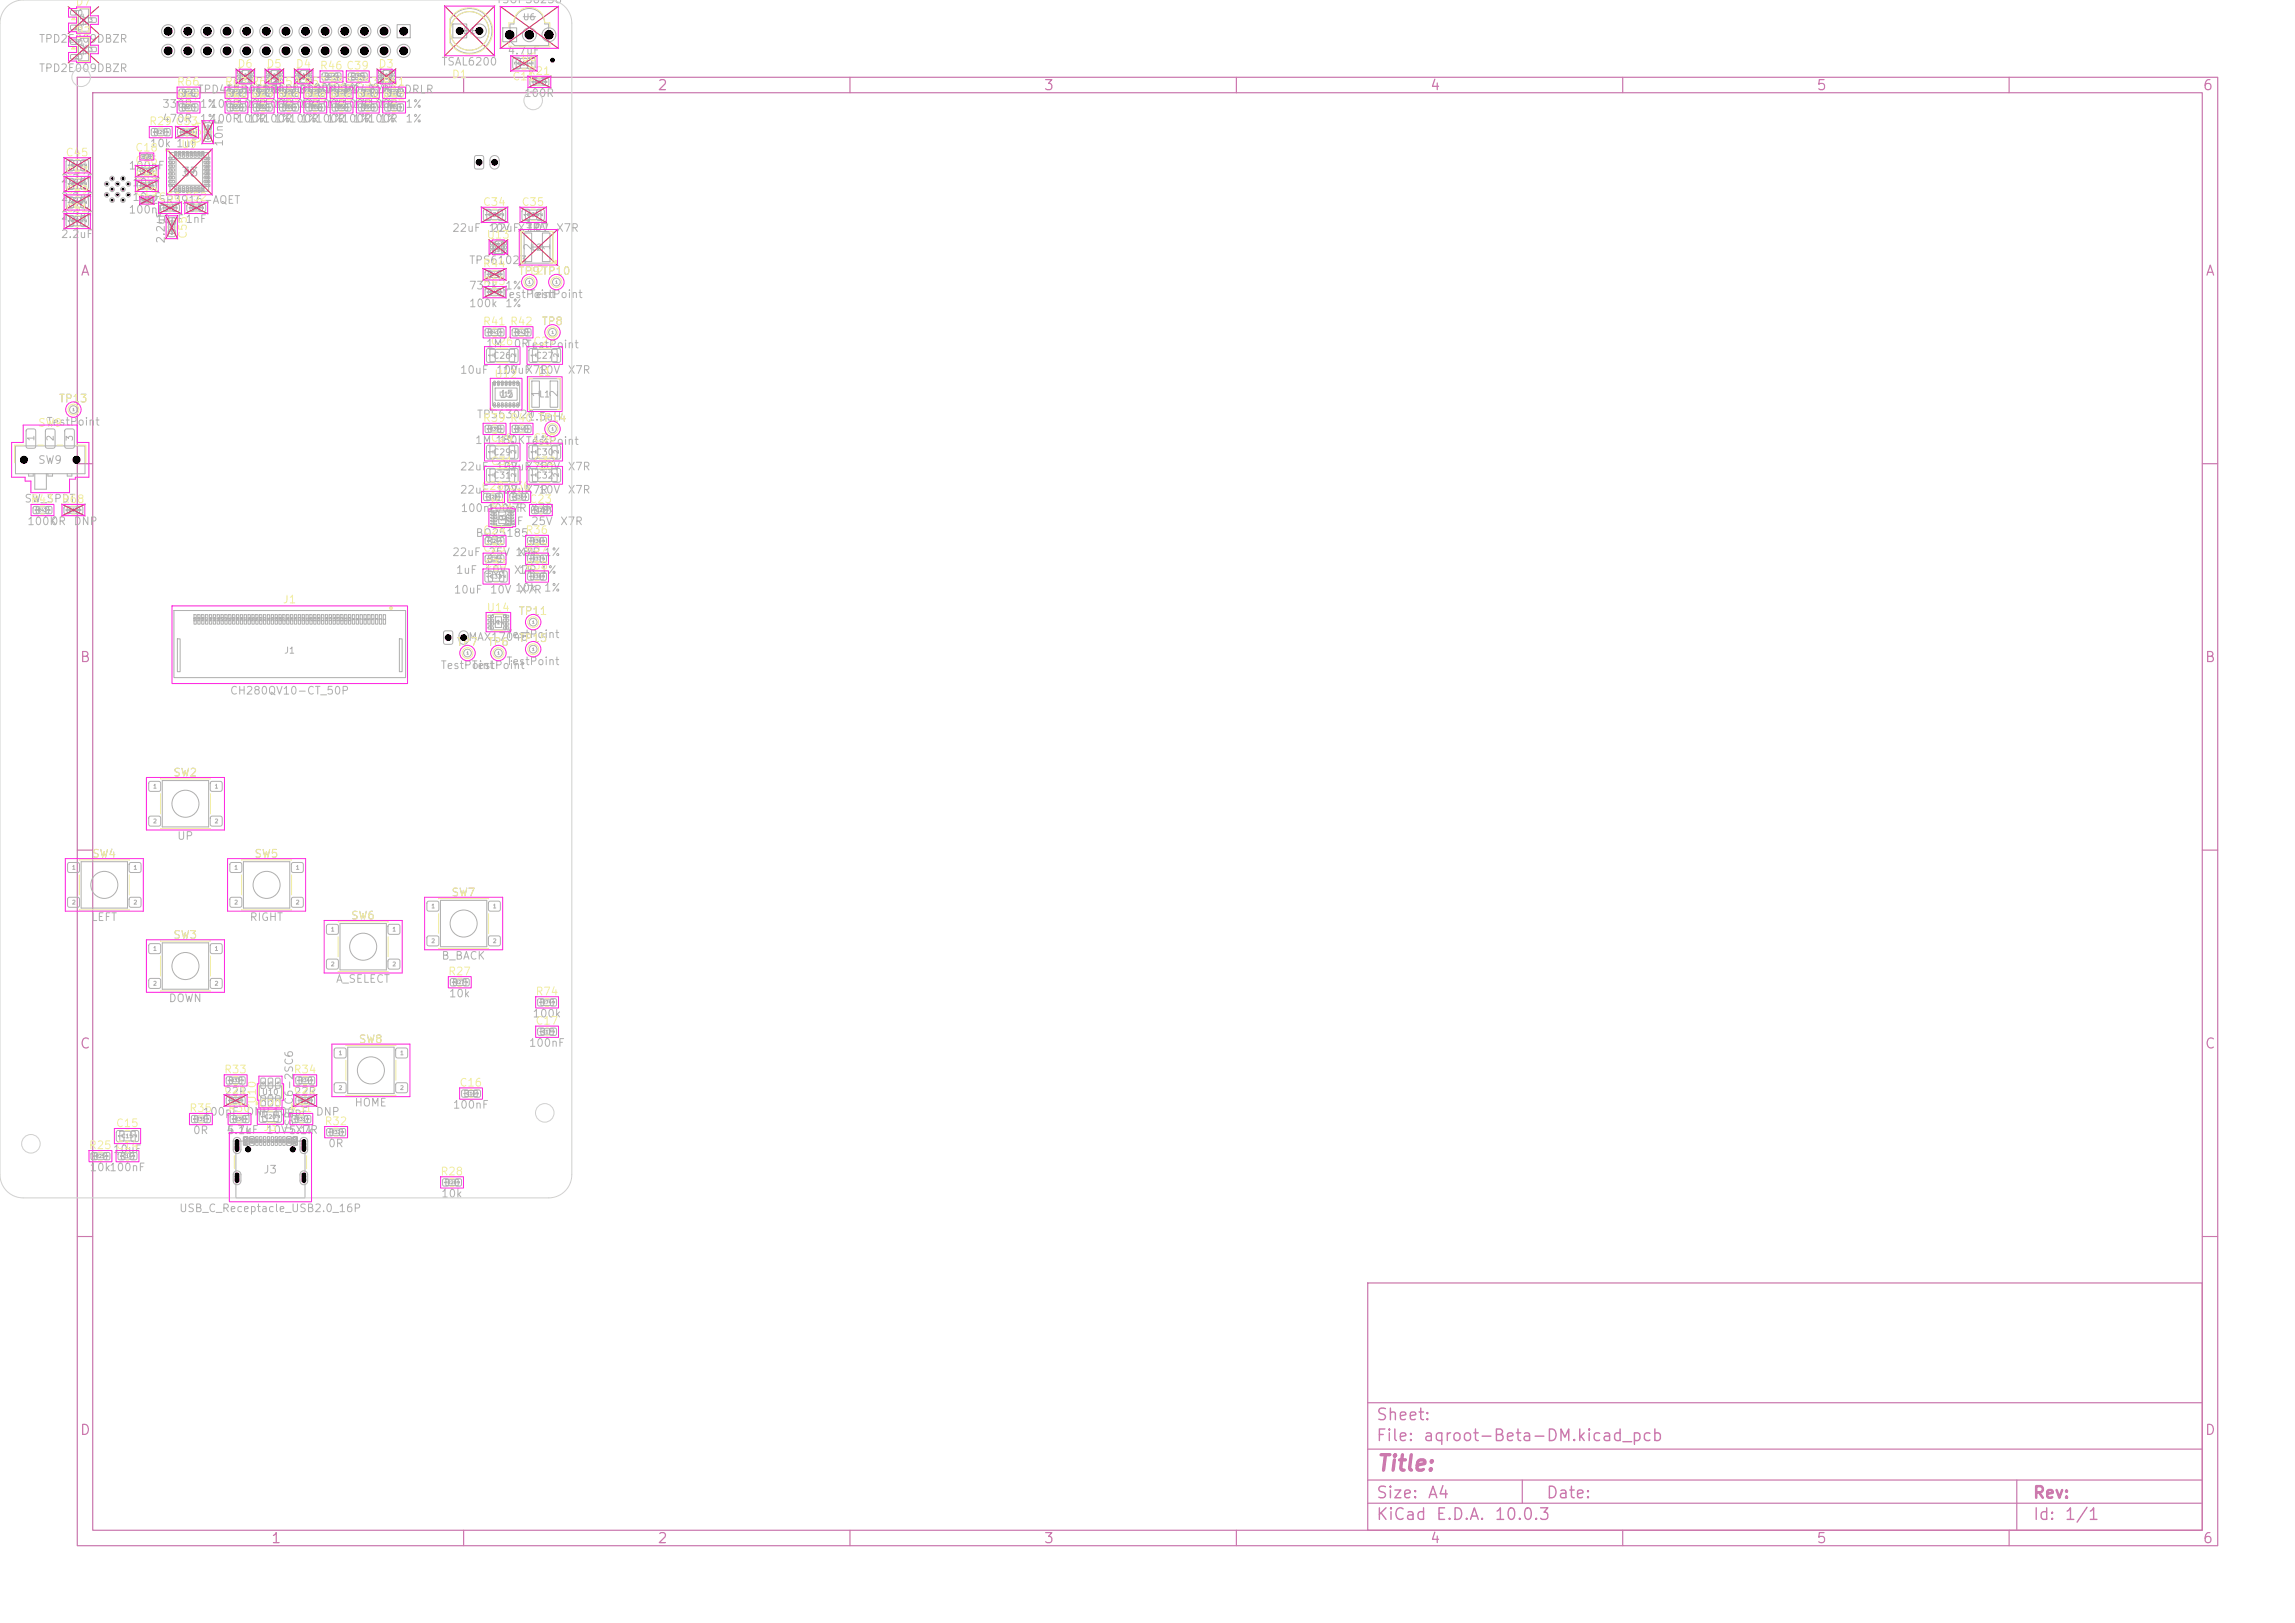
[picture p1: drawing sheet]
<svg xmlns="http://www.w3.org/2000/svg" width="297mm" height="210mm" viewBox="0 0 297 210" stroke-linecap="round" stroke-linejoin="round" font-family="sans-serif">
<defs><g id="words">
<text font-size="2" fill="#c872ab" x="178" y="190.8">Title:</text>
<g font-size="1.5" fill="#c872ab">
<text x="178" y="184.2">Sheet:</text>
<text x="178" y="186.9">File:</text>
<text x="184.1" y="186.9">aqroot-Beta-DM.kicad_pcb</text>
<text x="178" y="197.1">KiCad</text>
<text x="178" y="194.3">Size:</text>
<text x="184.7" y="194.3">A4</text>
<text x="185.7" y="197.1">E.D.A.</text>
<text x="193.3" y="197.1">10.0.3</text>
<text x="200" y="194.3">Date:</text>
<text x="263" y="194.3">Rev:</text>
<text x="263" y="197.1">Id:</text>
<text x="267.1" y="197.1">1/1</text>
</g>
<g font-size="1.3" fill="#c872ab">
<text x="35" y="12">1</text>
<text x="85" y="12">2</text>
<text x="135" y="12">3</text>
<text x="185" y="12">4</text>
<text x="235" y="12">5</text>
<text x="285" y="12">6</text>
<text x="10.3" y="36">A</text>
<text x="285.4" y="36">A</text>
<text x="10.3" y="86">B</text>
<text x="285.3" y="86">B</text>
<text x="10.3" y="136">C</text>
<text x="285.3" y="136">C</text>
<text x="10.3" y="186">D</text>
<text x="285.3" y="186">D</text>
<text x="35" y="200">1</text>
<text x="85" y="200">2</text>
<text x="135" y="200">3</text>
<text x="185" y="200">4</text>
<text x="235" y="200">5</text>
<text x="285" y="200">6</text>
</g>
<text font-size="1.2" fill="#afafaf" x="23.4" y="23.1">33</text>
<g font-size="1" fill="#afafaf">
<text x="5" y="5.8">TPD2E009DBZR</text>
<text x="64.1" y=".7">TSOP38238</text>
<text x="5" y="9.6">TPD2E009DBZR</text>
<text x="57" y="8.7">TSAL6200</text>
<text x="65.6" y="7.3">4.7uF</text>
<text x="20.9" y="16.1">470R</text>
<text x="20.9" y="14.2">330R</text>
<text x="25.5" y="12.3">TPD4E1B06DRLR</text>
<text x="25.8" y="16.1">1%</text>
<text x="25.8" y="14.2">1%</text>
<text x="27.1" y="16.1">100R</text>
<text x="27.1" y="14.2">100R</text>
<text x="30.5" y="14.2">100R</text>
<text x="30.5" y="16.1">100R</text>
<text x="32" y="16.1">1%100R</text>
<text x="32" y="14.2">1%100R</text>
<text x="33" y="12.3">TPD4E1B06DRLR</text>
<text x="35.4" y="14.2">1%100R</text>
<text x="35.4" y="16.1">1%100R</text>
<text x="38.8" y="14.2">1%100R</text>
<text x="38.8" y="16.1">1%100R</text>
<text x="39.5" y="12.1">100k TPD4E1B06DRLR</text>
<text x="42" y="12.1">100nF</text>
<text x="42.2" y="14.2">1%100R</text>
<text x="42.2" y="16.1">1%100R</text>
<text x="44.2" y="12.1">1%</text>
<text x="45.6" y="16.1">1%100R</text>
<text x="45.6" y="14.2">1%100R</text>
<text x="47.7" y="12.1">X7R</text>
<text x="49" y="16.1">1%</text>
<text x="49" y="14.2">1%</text>
<text x="52.4" y="14.2">1%</text>
<text x="52.4" y="16.1">1%</text>
<text x="67.7" y="12.8">100R</text>
<text x="7.8" y="23.8">2.2uF</text>
<text x="16.6" y="22.2">100nF</text>
<text x="19.3" y="19.3">10k 1uF</text>
<text x="29.1" y="19.1" transform="rotate(-90 29.1 19.1)">10nF</text>
<text x="7.8" y="28.6">2.2uF</text>
<text x="7.8" y="26.2">2.2uF</text>
<text x="16.6" y="27.9">100nF</text>
<text x="17" y="24.3">10nF</text>
<text x="17" y="26.2">10nFC50 C52</text>
<text x="17.8" y="26.6">ST25R3916-AQET</text>
<text x="20" y="29.1">10nF1nF</text>
<text x="67.9" y="29.8">1uH</text>
<text x="7.8" y="31">2.2uF</text>
<text x="21.6" y="31.6" transform="rotate(-90 21.6 31.6)">2.2uF</text>
<text x="58.4" y="30.2">22uF</text>
<text x="60.6" y="34.4">TPS61023</text>
<text x="63.1" y="30.2">10V</text>
<text x="63.4" y="30.2">22uFX7R</text>
<text x="67" y="35.8">TP9TP10</text>
<text x="68.1" y="30.2">10V</text>
<text x="69.1" y="32.5" transform="rotate(-90 69.1 32.5)">2</text>
<text x="71.4" y="32.5" transform="rotate(-90 71.4 32.5)">1</text>
<text x="71.9" y="30.2">X7R</text>
<text x="60.6" y="40">100k</text>
<text x="60.6" y="37.7">732k</text>
<text x="64.9" y="38.8">TestPoint</text>
<text x="65.3" y="40">1%</text>
<text x="65.3" y="37.7">1%</text>
<text x="68.4" y="38.8">TestPoint</text>
<text x="62.8" y="45.2">1M</text>
<text x="66.4" y="45.2">0R</text>
<text x="67.9" y="45.3">TestPoint</text>
<text x="70" y="42.3">TP8</text>
<text x="7.5" y="52.3">TP13</text>
<text x="59.4" y="48.6">10uF</text>
<text x="64.1" y="48.6">10V</text>
<text x="64.6" y="51.7">15</text>
<text x="64.9" y="48.6">10uF</text>
<text x="67.9" y="48.6">X7R</text>
<text x="69.6" y="48.6">10V</text>
<text x="70.1" y="51.5" transform="rotate(-90 70.1 51.5)">1</text>
<text x="72.4" y="51.5" transform="rotate(-90 72.4 51.5)">2</text>
<text x="73.4" y="48.6">X7R</text>
<text x="5.9" y="55.3">TestPoint</text>
<text x="61.4" y="57.7">1M 180KTestPoint</text>
<text x="61.6" y="54.4">TPS63020</text>
<text x="64.5" y="57.7">1%</text>
<text x="68.2" y="54.7">1.5uH</text>
<text x="68.9" y="57.7">1%</text>
<text x="3.1" y="65.3">SW_SPDT</text>
<text x="4.9" y="60.3">SW9</text>
<text x="59.4" y="61.1">22uF</text>
<text x="59.4" y="64.1">22uF</text>
<text x="64.1" y="61.1">10V</text>
<text x="64.1" y="64.1">10V</text>
<text x="64.9" y="64.1">22uF</text>
<text x="64.9" y="61.1">22uF</text>
<text x="67.9" y="61.1">X7R</text>
<text x="67.9" y="64.1">X7R</text>
<text x="69.6" y="64.1">10V</text>
<text x="69.6" y="61.1">10V</text>
<text x="73.4" y="64.1">X7R</text>
<text x="73.4" y="61.1">X7R</text>
<text x="3.4" y="68.2">100K</text>
<text x="6.5" y="68.2">0R</text>
<text x="9.5" y="68.2">DNP</text>
<text x="59.5" y="66.5">100nF</text>
<text x="61.5" y="69.7">BQ25185</text>
<text x="62.9" y="66.5">100nF</text>
<text x="64.9" y="68.2">1uF</text>
<text x="65.2" y="66.5">X7R X7R</text>
<text x="68.6" y="68.2">25V</text>
<text x="72.4" y="68.2">X7R</text>
<text x="58.4" y="72.2">22uF</text>
<text x="58.6" y="77">10uF</text>
<text x="58.9" y="74.5">1uF</text>
<text x="62.6" y="74.5">10V</text>
<text x="63.1" y="72.2">25V 18k</text>
<text x="63.3" y="77">10V 10k</text>
<text x="66.4" y="74.5">X7R 1%</text>
<text x="66.9" y="72.2">X7R 1%</text>
<text x="67.1" y="74.5">1k</text>
<text x="67.1" y="77">X7R1%</text>
<text x="59" y="83.8">TP7</text>
<text x="60.5" y="83.2">MAX17048</text>
<text x="63" y="83.8">TP6</text>
<text x="65.4" y="82.8">TestPoint</text>
<text x="67" y="79.8">TP11</text>
<text x="67" y="83.3">TP15</text>
<text x="56.9" y="86.8">TestPoint</text>
<text x="60.9" y="86.8">TestPoint</text>
<text x="65.4" y="86.3">TestPoint</text>
<text x="29.7" y="90.1">CH280QV10-CT_50P</text>
<text x="22.4" y="100.7">SW2</text>
<text x="11.9" y="111.2">SW4</text>
<text x="22.9" y="108.9">UP</text>
<text x="32.9" y="111.2">SW5</text>
<text x="11.7" y="119.4">LEFT</text>
<text x="32.2" y="119.4">RIGHT</text>
<text x="45.4" y="119.2">SW6</text>
<text x="58.4" y="116.2">SW7</text>
<text x="22.4" y="121.7">SW3</text>
<text x="57.1" y="124.4">B_BACK</text>
<text x="21.8" y="129.9">DOWN</text>
<text x="43.4" y="127.4">A_SELECT</text>
<text x="58" y="129.3">10k</text>
<text x="68.8" y="131.9">100k</text>
<text x="46.4" y="135.2">SW8</text>
<text x="68.4" y="135.7">100nF</text>
<text x="28.9" y="142">22R</text>
<text x="37.9" y="142">22R</text>
<text x="45.8" y="143.4">HOME</text>
<text x="58.5" y="143.7">100nF</text>
<text x="14.5" y="149.4">10uF</text>
<text x="24.9" y="147">0R</text>
<text x="26.2" y="144.6">100pF</text>
<text x="29.2" y="146.9">4.7uF</text>
<text x="29.3" y="147">5.1k</text>
<text x="31.8" y="144.6">DNP100pF</text>
<text x="34.4" y="146.9">10V5.1k</text>
<text x="38.1" y="146.9">X7R</text>
<text x="38.2" y="146.9" transform="rotate(-90 38.2 146.9)">USBLC6-2SC6</text>
<text x="40.8" y="144.6">DNP</text>
<text x="42.4" y="148.7">0R</text>
<text x="11.5" y="151.8">10k100nF</text>
<text x="34" y="152.1">J3</text>
<text x="57" y="155.2">10k</text>
<text x="23.1" y="157.1">USB_C_Receptacle_USB2.0_16P</text>
</g>
<g font-size="1" fill="#f2eda1">
<text x="9.7" y="4.8">D2</text>
<text x="9.7" y="1">D7</text>
<text x="22.8" y="11.3">R66</text>
<text x="29" y="11.3">R63 R61 R59 R57</text>
<text x="30.6" y="9">D6</text>
<text x="34.4" y="9">D5</text>
<text x="38.2" y="9">D4</text>
<text x="41.3" y="9.2">R46 C39</text>
<text x="42.6" y="11.3">R55 R53 R51</text>
<text x="48.9" y="9">D3</text>
<text x="58.4" y="10.4">D1</text>
<text x="66.2" y="10.6">C11</text>
<text x="67.4" y="8.2">U6</text>
<text x="68.2" y="9.9">R21</text>
<text x="19.2" y="16.4">R29 C53</text>
<text x="22.8" y="13.2">R67</text>
<text x="29" y="13.2">R64 R62 R60 R58 R56 R54 R52</text>
<text x="8.4" y="22.9">C47</text>
<text x="8.4" y="20.5">C45</text>
<text x="17.4" y="21.5">C46</text>
<text x="17.4" y="23.4">C48</text>
<text x="17.4" y="19.9">C18</text>
<text x="23.4" y="19.4">U9</text>
<text x="26.2" y="18.7" transform="rotate(-90 26.2 18.7)">C54</text>
<text x="8.4" y="25.3">C49</text>
<text x="8.4" y="27.7">C51</text>
<text x="17.4" y="25.6">C19</text>
<text x="62.4" y="26.9">C34</text>
<text x="67.4" y="26.9">C35</text>
<text x="24.4" y="31" transform="rotate(-90 24.4 31)">C55</text>
<text x="62.4" y="34.8">R44</text>
<text x="62.9" y="31.1">U13</text>
<text x="68.5" y="35.8">L2</text>
<text x="62.4" y="37.1">R45</text>
<text x="62.4" y="42.3">R41 R42</text>
<text x="63.4" y="44.9">C26</text>
<text x="68.9" y="44.9">C27</text>
<text x="63.9" y="49.2">U12</text>
<text x="69.5" y="48.9">L1</text>
<text x="4.9" y="55.5">SW9</text>
<text x="62.4" y="54.8">R39 R40 TP14</text>
<text x="63.4" y="57.4">C29</text>
<text x="68.9" y="57.4">C30</text>
<text x="69.5" y="54.8">TP14</text>
<text x="3.9" y="65.3">R43</text>
<text x="7.9" y="65.3">R68</text>
<text x="62.2" y="63.6">C28 C36</text>
<text x="63.4" y="65.8">U11</text>
<text x="63.4" y="60.4">C31</text>
<text x="68.4" y="65.3">C23</text>
<text x="68.9" y="60.4">C32</text>
<text x="62.4" y="71.6">C25</text>
<text x="62.4" y="69.3">C24</text>
<text x="67.9" y="71.6">R37</text>
<text x="67.9" y="69.3">R36</text>
<text x="62.6" y="73.7">C33</text>
<text x="67.9" y="73.9">R38</text>
<text x="36.5" y="78.3">J1</text>
<text x="62.9" y="79.4">U14</text>
<text x="57.9" y="126.4">R27</text>
<text x="69.2" y="129">R74</text>
<text x="69.2" y="132.8">C17</text>
<text x="28.9" y="139.1">R33</text>
<text x="28.9" y="141.7">C21</text>
<text x="33.4" y="142.9" transform="rotate(-90 33.4 142.9)">U10</text>
<text x="33.4" y="143.6">C20</text>
<text x="37.9" y="141.7">C22</text>
<text x="37.9" y="139.1">R34</text>
<text x="59.4" y="140.8">C16</text>
<text x="11.4" y="148.9">R25 C14</text>
<text x="14.9" y="146.1">C15</text>
<text x="24.4" y="144.1">R35</text>
<text x="29.4" y="144.1">R30</text>
<text x="34" y="146.6">J3</text>
<text x="37.4" y="144.1">R31</text>
<text x="41.9" y="145.8">R32</text>
<text x="56.9" y="152.3">R28</text>
</g>
<g font-size=".8" fill="#afafaf">
<text x="59.9" y="4.6">D1</text>
<text x="67.6" y="2.8">U6</text>
<text x="68.7" y="32.6">L2</text>
<text x="63.7" y="46.6">C26</text>
<text x="69.2" y="46.6">C27</text>
<text x="69.7" y="51.6">L1</text>
<text x="4.6" y="57.2" transform="rotate(-90 4.6 57.2)">1</text>
<text x="7.1" y="57.2" transform="rotate(-90 7.1 57.2)">2</text>
<text x="9.6" y="57.2" transform="rotate(-90 9.6 57.2)">3</text>
<text x="63.7" y="59.1">C29</text>
<text x="69.2" y="59.1">C30</text>
<text x="63.7" y="62.1">C31</text>
<text x="69.2" y="62.1">C32</text>
<text x="36.7" y="84.8">J1</text>
</g>
<g font-size=".7" fill="#afafaf">
<text x="11.4" y="3.4" transform="rotate(-90 11.4 3.4)">D7</text>
<text x="11.4" y="7.2" transform="rotate(-90 11.4 7.2)">D2</text>
<text x="23.7" y="22.8">U9</text>
<text x="33.8" y="141.9">U10</text>
<text x="31.2" y="148.9" transform="rotate(-90 31.2 148.9)">SH</text>
<text x="39.9" y="148.9" transform="rotate(-90 39.9 148.9)">SH</text>
</g>
<g font-size=".6" fill="#afafaf">
<text x="21.2" y="4.5">25</text>
<text x="23.7" y="4.5">23</text>
<text x="26.3" y="4.5">21</text>
<text x="28.8" y="4.5">19</text>
<text x="31.4" y="4.5">17</text>
<text x="33.9" y="4.5">15</text>
<text x="36.4" y="4.5">13</text>
<text x="39" y="4.5">11</text>
<text x="41.8" y="4.5">9</text>
<text x="44.3" y="4.5">7</text>
<text x="46.9" y="4.5">5</text>
<text x="49.4" y="4.5">3</text>
<text x="52" y="4.5">1</text>
<text x="59.2" y="4.5">1</text>
<text x="61.7" y="4.5">2</text>
<text x="65.7" y="5">1</text>
<text x="68.2" y="5">2</text>
<text x="70.7" y="5">3</text>
<text x="21.2" y="7">26</text>
<text x="23.7" y="7">24</text>
<text x="26.3" y="7">22</text>
<text x="28.8" y="7">20</text>
<text x="31.4" y="7">18</text>
<text x="33.9" y="7">16</text>
<text x="36.4" y="7">14</text>
<text x="39" y="7">12</text>
<text x="41.5" y="7">10</text>
<text x="44.3" y="7">8</text>
<text x="46.9" y="7">6</text>
<text x="49.4" y="7">4</text>
<text x="52" y="7">2</text>
<text x="62.4" y="21.3" transform="rotate(-90 62.4 21.3)">1</text>
<text x="64.4" y="21.3" transform="rotate(-90 64.4 21.3)">2</text>
<text x="64" y="46.3" transform="rotate(-90 64 46.3)">1</text>
<text x="66.9" y="46.3" transform="rotate(-90 66.9 46.3)">2</text>
<text x="69.5" y="46.3" transform="rotate(-90 69.5 46.3)">1</text>
<text x="72.4" y="46.3" transform="rotate(-90 72.4 46.3)">2</text>
<text x="64.5" y="51.5">U12</text>
<text x="64" y="58.8" transform="rotate(-90 64 58.8)">1</text>
<text x="66.9" y="58.8" transform="rotate(-90 66.9 58.8)">2</text>
<text x="69.5" y="58.8" transform="rotate(-90 69.5 58.8)">1</text>
<text x="72.4" y="58.8" transform="rotate(-90 72.4 58.8)">2</text>
<text x="64" y="61.8" transform="rotate(-90 64 61.8)">1</text>
<text x="66.9" y="61.8" transform="rotate(-90 66.9 61.8)">2</text>
<text x="69.5" y="61.8" transform="rotate(-90 69.5 61.8)">1</text>
<text x="72.4" y="61.8" transform="rotate(-90 72.4 61.8)">2</text>
<text x="58.4" y="82.8" transform="rotate(-90 58.4 82.8)">1</text>
<text x="60.4" y="82.8" transform="rotate(-90 60.4 82.8)">2</text>
<text x="31.1" y="153" transform="rotate(-90 31.1 153)">SH</text>
<text x="39.8" y="153" transform="rotate(-90 39.8 153)">SH</text>
</g>
<g font-size=".5" fill="#afafaf">
<text x="9.6" y="5.8">1</text>
<text x="9.6" y="2">1</text>
<text x="9.6" y="3.9">2</text>
<text x="11.5" y="3">3</text>
<text x="9.6" y="7.7">2</text>
<text x="11.5" y="6.8">3</text>
<text x="67" y="8.6">C11</text>
<text x="67.2" y="8.4" transform="rotate(-90 67.2 8.4)">2</text>
<text x="69.1" y="8.4" transform="rotate(-90 69.1 8.4)">1</text>
<text x="9.2" y="21.8">C45</text>
<text x="9.4" y="21.6" transform="rotate(-90 9.4 21.6)">1</text>
<text x="11.3" y="21.6" transform="rotate(-90 11.3 21.6)">2</text>
<text x="9.2" y="26.6">C49</text>
<text x="9.2" y="24.2">C47</text>
<text x="9.2" y="29">C51</text>
<text x="9.4" y="28.8" transform="rotate(-90 9.4 28.8)">1</text>
<text x="9.4" y="26.4" transform="rotate(-90 9.4 26.4)">1</text>
<text x="9.4" y="24" transform="rotate(-90 9.4 24)">1</text>
<text x="11.3" y="28.8" transform="rotate(-90 11.3 28.8)">2</text>
<text x="11.3" y="26.4" transform="rotate(-90 11.3 26.4)">2</text>
<text x="11.3" y="24" transform="rotate(-90 11.3 24)">2</text>
<text x="63.2" y="28.2">C34</text>
<text x="63.4" y="28" transform="rotate(-90 63.4 28)">1</text>
<text x="65.3" y="28" transform="rotate(-90 65.3 28)">2</text>
<text x="68.2" y="28.2">C35</text>
<text x="68.4" y="28" transform="rotate(-90 68.4 28)">1</text>
<text x="70.3" y="28" transform="rotate(-90 70.3 28)">2</text>
<text x="64.1" y="67.4">U11</text>
<text x="65.4" y="67.5" transform="rotate(-90 65.4 67.5)">11</text>
<text x="63.4" y="75">C33</text>
<text x="63.6" y="74.8" transform="rotate(-90 63.6 74.8)">1</text>
<text x="65.5" y="74.8" transform="rotate(-90 65.5 74.8)">2</text>
<text x="63.7" y="80.9">U14</text>
<text x="64.9" y="80.7" transform="rotate(-90 64.9 80.7)">9</text>
<text x="19.8" y="102.1">1</text>
<text x="19.8" y="106.6">2</text>
<text x="27.7" y="102.1">1</text>
<text x="27.7" y="106.6">2</text>
<text x="9.3" y="112.6">1</text>
<text x="17.2" y="112.6">1</text>
<text x="30.3" y="112.6">1</text>
<text x="38.2" y="112.6">1</text>
<text x="9.3" y="117.1">2</text>
<text x="17.2" y="117.1">2</text>
<text x="30.3" y="117.1">2</text>
<text x="38.2" y="117.1">2</text>
<text x="55.8" y="117.6">1</text>
<text x="63.7" y="117.6">1</text>
<text x="19.8" y="123.1">1</text>
<text x="27.7" y="123.1">1</text>
<text x="42.8" y="120.6">1</text>
<text x="42.8" y="125.1">2</text>
<text x="50.7" y="120.6">1</text>
<text x="50.7" y="125.1">2</text>
<text x="55.8" y="122.1">2</text>
<text x="63.7" y="122.1">2</text>
<text x="19.8" y="127.6">2</text>
<text x="27.7" y="127.6">2</text>
<text x="43.8" y="136.6">1</text>
<text x="51.7" y="136.6">1</text>
<text x="43.8" y="141.1">2</text>
<text x="51.7" y="141.1">2</text>
<text x="15.7" y="147.4">C15</text>
<text x="15.9" y="147.2" transform="rotate(-90 15.9 147.2)">1</text>
<text x="17.8" y="147.2" transform="rotate(-90 17.8 147.2)">2</text>
<text x="34.2" y="144.9">C20</text>
<text x="34.4" y="144.7" transform="rotate(-90 34.4 144.7)">1</text>
<text x="36.3" y="144.7" transform="rotate(-90 36.3 144.7)">2</text>
</g>
<g font-size=".4" fill="#afafaf">
<text x="32.1" y="10.3" transform="rotate(-90 32.1 10.3)">D6</text>
<text x="35.8" y="10.3" transform="rotate(-90 35.8 10.3)">D5</text>
<text x="39.6" y="10.3" transform="rotate(-90 39.6 10.3)">D4</text>
<text x="42.3" y="10.2">R46</text>
<text x="45.7" y="10.2">C39</text>
<text x="50.3" y="10.3" transform="rotate(-90 50.3 10.3)">D3</text>
<text x="69.2" y="10.9">R21</text>
<text x="20.2" y="17.4">R29</text>
<text x="23.6" y="17.4">C53</text>
<text x="23.8" y="14.2">R67</text>
<text x="23.8" y="12.3">R66</text>
<text x="27.2" y="17.7" transform="rotate(-90 27.2 17.7)">C54</text>
<text x="30" y="14.2">R64</text>
<text x="30" y="12.3">R63</text>
<text x="33.4" y="12.3">R61</text>
<text x="33.4" y="14.2">R62</text>
<text x="36.8" y="12.3">R59</text>
<text x="36.8" y="14.2">R60</text>
<text x="40.2" y="12.3">R57</text>
<text x="40.2" y="14.2">R58</text>
<text x="43.6" y="14.2">R56</text>
<text x="43.6" y="12.3">R55</text>
<text x="47" y="14.2">R54</text>
<text x="47" y="12.3">R53</text>
<text x="50.4" y="12.3">R51</text>
<text x="50.4" y="14.2">R52</text>
<text x="18.4" y="22.5">C46</text>
<text x="18.4" y="24.4">C48</text>
<text x="21.4" y="27.2">C50</text>
<text x="24.8" y="27.2">C52</text>
<text x="22.5" y="30" transform="rotate(-90 22.5 30)">C55</text>
<text x="63.4" y="35.8">R44</text>
<text x="64.8" y="32.6" transform="rotate(-90 64.8 32.6)">U13</text>
<text x="63.4" y="38.1">R45</text>
<text x="63.4" y="43.3">R41</text>
<text x="66.9" y="43.3">R42</text>
<text x="63.4" y="55.8">R39</text>
<text x="66.9" y="55.8">R40</text>
<text x="63.2" y="64.6">C28</text>
<text x="66.6" y="64.6">C36</text>
<text x="4.9" y="66.3">R43</text>
<text x="8.9" y="66.3">R68</text>
<text x="63.4" y="70.3">C24</text>
<text x="68.9" y="70.3">R36</text>
<text x="69.4" y="66.3">C23</text>
<text x="63.4" y="72.6">C25</text>
<text x="68.9" y="72.6">R37</text>
<text x="68.9" y="74.9">R38</text>
<text x="58.9" y="127.4">R27</text>
<text x="70.2" y="130">R74</text>
<text x="70.2" y="133.8">C17</text>
<text x="29.9" y="140.1">R33</text>
<text x="29.9" y="142.7">C21</text>
<text x="34.4" y="142.7" transform="rotate(-90 34.4 142.7)">1</text>
<text x="34.4" y="140.4" transform="rotate(-90 34.4 140.4)">6</text>
<text x="35.3" y="142.7" transform="rotate(-90 35.3 142.7)">2</text>
<text x="35.3" y="140.4" transform="rotate(-90 35.3 140.4)">5</text>
<text x="36.3" y="142.7" transform="rotate(-90 36.3 142.7)">3</text>
<text x="36.3" y="140.4" transform="rotate(-90 36.3 140.4)">4</text>
<text x="38.9" y="142.7">C22</text>
<text x="38.9" y="140.1">R34</text>
<text x="60.3" y="141.8">C16</text>
<text x="12.4" y="149.9">R25</text>
<text x="15.9" y="149.9">C14</text>
<text x="25.4" y="145.1">R35</text>
<text x="30.4" y="145.1">R30</text>
<text x="32.1" y="148.2" transform="rotate(-90 32.1 148.2)">B12</text>
<text x="32.1" y="148" transform="rotate(-90 32.1 148)">A1</text>
<text x="32.9" y="148" transform="rotate(-90 32.9 148)">B9</text>
<text x="32.9" y="148" transform="rotate(-90 32.9 148)">A4</text>
<text x="37.7" y="148" transform="rotate(-90 37.7 148)">B4</text>
<text x="37.7" y="148" transform="rotate(-90 37.7 148)">A9</text>
<text x="38.4" y="145.1">R31</text>
<text x="38.5" y="148.2" transform="rotate(-90 38.5 148.2)">A12</text>
<text x="38.5" y="148" transform="rotate(-90 38.5 148)">B1</text>
<text x="42.9" y="146.8">R32</text>
<text x="57.9" y="153.3">R28</text>
</g>
<g font-size=".3" fill="#afafaf">
<text x="42.3" y="10.1" transform="rotate(-90 42.3 10.1)">1</text>
<text x="44" y="10.1" transform="rotate(-90 44 10.1)">2</text>
<text x="45.8" y="10.1" transform="rotate(-90 45.8 10.1)">1</text>
<text x="47.3" y="10.1" transform="rotate(-90 47.3 10.1)">2</text>
<text x="69.2" y="10.8" transform="rotate(-90 69.2 10.8)">1</text>
<text x="70.9" y="10.8" transform="rotate(-90 70.9 10.8)">2</text>
<text x="20.2" y="17.3" transform="rotate(-90 20.2 17.3)">1</text>
<text x="21.9" y="17.3" transform="rotate(-90 21.9 17.3)">2</text>
<text x="23.7" y="17.3" transform="rotate(-90 23.7 17.3)">1</text>
<text x="23.8" y="14.1" transform="rotate(-90 23.8 14.1)">1</text>
<text x="23.8" y="12.2" transform="rotate(-90 23.8 12.2)">1</text>
<text x="25.2" y="17.3" transform="rotate(-90 25.2 17.3)">2</text>
<text x="25.5" y="14.1" transform="rotate(-90 25.5 14.1)">2</text>
<text x="25.5" y="12.2" transform="rotate(-90 25.5 12.2)">2</text>
<text x="26.7" y="16.6">2</text>
<text x="30" y="14.1" transform="rotate(-90 30 14.1)">1</text>
<text x="30" y="12.2" transform="rotate(-90 30 12.2)">1</text>
<text x="31.7" y="14.1" transform="rotate(-90 31.7 14.1)">2</text>
<text x="31.7" y="12.2" transform="rotate(-90 31.7 12.2)">2</text>
<text x="33.4" y="14.1" transform="rotate(-90 33.4 14.1)">1</text>
<text x="33.4" y="12.2" transform="rotate(-90 33.4 12.2)">1</text>
<text x="35.1" y="14.1" transform="rotate(-90 35.1 14.1)">2</text>
<text x="35.1" y="12.2" transform="rotate(-90 35.1 12.2)">2</text>
<text x="36.8" y="14.1" transform="rotate(-90 36.8 14.1)">1</text>
<text x="36.8" y="12.2" transform="rotate(-90 36.8 12.2)">1</text>
<text x="38.5" y="14.1" transform="rotate(-90 38.5 14.1)">2</text>
<text x="38.5" y="12.2" transform="rotate(-90 38.5 12.2)">2</text>
<text x="40.2" y="14.1" transform="rotate(-90 40.2 14.1)">1</text>
<text x="40.2" y="12.2" transform="rotate(-90 40.2 12.2)">1</text>
<text x="41.9" y="14.1" transform="rotate(-90 41.9 14.1)">2</text>
<text x="41.9" y="12.2" transform="rotate(-90 41.9 12.2)">2</text>
<text x="43.6" y="14.1" transform="rotate(-90 43.6 14.1)">1</text>
<text x="43.6" y="12.2" transform="rotate(-90 43.6 12.2)">1</text>
<text x="45.3" y="14.1" transform="rotate(-90 45.3 14.1)">2</text>
<text x="45.3" y="12.2" transform="rotate(-90 45.3 12.2)">2</text>
<text x="47" y="14.1" transform="rotate(-90 47 14.1)">1</text>
<text x="47" y="12.2" transform="rotate(-90 47 12.2)">1</text>
<text x="48.7" y="14.1" transform="rotate(-90 48.7 14.1)">2</text>
<text x="48.7" y="12.2" transform="rotate(-90 48.7 12.2)">2</text>
<text x="50.4" y="14.1" transform="rotate(-90 50.4 14.1)">1</text>
<text x="50.4" y="12.2" transform="rotate(-90 50.4 12.2)">1</text>
<text x="52.1" y="14.1" transform="rotate(-90 52.1 14.1)">2</text>
<text x="52.1" y="12.2" transform="rotate(-90 52.1 12.2)">2</text>
<text x="18.5" y="22.3" transform="rotate(-90 18.5 22.3)">1</text>
<text x="18.6" y="20.4">C18</text>
<text x="20" y="22.3" transform="rotate(-90 20 22.3)">2</text>
<text x="22.1" y="20.7">1</text>
<text x="22.1" y="21.2">2</text>
<text x="22.1" y="21.7">3</text>
<text x="22.1" y="22.2">4</text>
<text x="22.1" y="22.7">5</text>
<text x="22.1" y="23.2">6</text>
<text x="22.1" y="23.7">7</text>
<text x="22.9" y="20.2" transform="rotate(-90 22.9 20.2)">32</text>
<text x="23.4" y="20.2" transform="rotate(-90 23.4 20.2)">31</text>
<text x="23.9" y="20.2" transform="rotate(-90 23.9 20.2)">30</text>
<text x="24.4" y="20.2" transform="rotate(-90 24.4 20.2)">29</text>
<text x="24.9" y="20.2" transform="rotate(-90 24.9 20.2)">28</text>
<text x="25.4" y="20.2" transform="rotate(-90 25.4 20.2)">27</text>
<text x="25.9" y="20.2" transform="rotate(-90 25.9 20.2)">26</text>
<text x="26.4" y="20.2" transform="rotate(-90 26.4 20.2)">25</text>
<text x="26.5" y="23.7">18</text>
<text x="26.5" y="23.2">19</text>
<text x="26.5" y="21.7">22</text>
<text x="26.5" y="21.2">23</text>
<text x="26.5" y="20.7">24</text>
<text x="26.7" y="18.1">1</text>
<text x="18.5" y="24.2" transform="rotate(-90 18.5 24.2)">1</text>
<text x="18.6" y="26.1">C19</text>
<text x="20" y="24.2" transform="rotate(-90 20 24.2)">2</text>
<text x="21.5" y="27.1" transform="rotate(-90 21.5 27.1)">1</text>
<text x="22.1" y="28.9">1</text>
<text x="22.1" y="24.2">8</text>
<text x="22.9" y="24.7" transform="rotate(-90 22.9 24.7)">9</text>
<text x="23" y="27.1" transform="rotate(-90 23 27.1)">2</text>
<text x="23.4" y="24.8" transform="rotate(-90 23.4 24.8)">10</text>
<text x="23.9" y="24.8" transform="rotate(-90 23.9 24.8)">11</text>
<text x="24.4" y="24.8" transform="rotate(-90 24.4 24.8)">12</text>
<text x="24.9" y="27.1" transform="rotate(-90 24.9 27.1)">1</text>
<text x="24.9" y="24.8" transform="rotate(-90 24.9 24.8)">13</text>
<text x="25.4" y="24.8" transform="rotate(-90 25.4 24.8)">14</text>
<text x="25.9" y="24.8" transform="rotate(-90 25.9 24.8)">15</text>
<text x="26.4" y="27.1" transform="rotate(-90 26.4 27.1)">2</text>
<text x="26.4" y="24.8" transform="rotate(-90 26.4 24.8)">16</text>
<text x="26.5" y="24.2">17</text>
<text x="22.1" y="30.4">2</text>
<text x="63.4" y="35.7" transform="rotate(-90 63.4 35.7)">1</text>
<text x="65.1" y="35.7" transform="rotate(-90 65.1 35.7)">2</text>
<text x="63.4" y="38" transform="rotate(-90 63.4 38)">1</text>
<text x="65.1" y="38" transform="rotate(-90 65.1 38)">2</text>
<text x="68.3" y="36.8">1</text>
<text x="71.8" y="36.8">1</text>
<text x="63.4" y="43.2" transform="rotate(-90 63.4 43.2)">1</text>
<text x="65.1" y="43.2" transform="rotate(-90 65.1 43.2)">2</text>
<text x="66.9" y="43.2" transform="rotate(-90 66.9 43.2)">1</text>
<text x="68.6" y="43.2" transform="rotate(-90 68.6 43.2)">2</text>
<text x="71.3" y="43.3">1</text>
<text x="9.3" y="53.3">1</text>
<text x="63.4" y="55.7" transform="rotate(-90 63.4 55.7)">1</text>
<text x="65.1" y="55.7" transform="rotate(-90 65.1 55.7)">2</text>
<text x="66.9" y="55.7" transform="rotate(-90 66.9 55.7)">1</text>
<text x="68.6" y="55.7" transform="rotate(-90 68.6 55.7)">2</text>
<text x="71.3" y="55.8">1</text>
<text x="63.3" y="64.5" transform="rotate(-90 63.3 64.5)">1</text>
<text x="64.8" y="64.5" transform="rotate(-90 64.8 64.5)">2</text>
<text x="66.7" y="64.5" transform="rotate(-90 66.7 64.5)">1</text>
<text x="68.2" y="64.5" transform="rotate(-90 68.2 64.5)">2</text>
<text x="4.9" y="66.2" transform="rotate(-90 4.9 66.2)">1</text>
<text x="6.6" y="66.2" transform="rotate(-90 6.6 66.2)">2</text>
<text x="8.9" y="66.2" transform="rotate(-90 8.9 66.2)">1</text>
<text x="10.6" y="66.2" transform="rotate(-90 10.6 66.2)">2</text>
<text x="63.5" y="70.2" transform="rotate(-90 63.5 70.2)">1</text>
<text x="65" y="70.2" transform="rotate(-90 65 70.2)">2</text>
<text x="68.9" y="70.2" transform="rotate(-90 68.9 70.2)">1</text>
<text x="69.5" y="66.2" transform="rotate(-90 69.5 66.2)">1</text>
<text x="70.6" y="70.2" transform="rotate(-90 70.6 70.2)">2</text>
<text x="71" y="66.2" transform="rotate(-90 71 66.2)">2</text>
<text x="63.5" y="72.5" transform="rotate(-90 63.5 72.5)">1</text>
<text x="65" y="72.5" transform="rotate(-90 65 72.5)">2</text>
<text x="68.9" y="74.8" transform="rotate(-90 68.9 74.8)">1</text>
<text x="68.9" y="72.5" transform="rotate(-90 68.9 72.5)">1</text>
<text x="70.6" y="74.8" transform="rotate(-90 70.6 74.8)">2</text>
<text x="70.6" y="72.5" transform="rotate(-90 70.6 72.5)">2</text>
<text x="25.5" y="80.4" transform="rotate(-90 25.5 80.4)">50</text>
<text x="26" y="80.4" transform="rotate(-90 26 80.4)">49</text>
<text x="26.5" y="80.4" transform="rotate(-90 26.5 80.4)">48</text>
<text x="27" y="80.4" transform="rotate(-90 27 80.4)">47</text>
<text x="27.5" y="80.4" transform="rotate(-90 27.5 80.4)">46</text>
<text x="28" y="80.4" transform="rotate(-90 28 80.4)">45</text>
<text x="28.5" y="80.4" transform="rotate(-90 28.5 80.4)">44</text>
<text x="29" y="80.4" transform="rotate(-90 29 80.4)">43</text>
<text x="29.5" y="80.4" transform="rotate(-90 29.5 80.4)">42</text>
<text x="30" y="80.4" transform="rotate(-90 30 80.4)">41</text>
<text x="30.5" y="80.4" transform="rotate(-90 30.5 80.4)">40</text>
<text x="31" y="80.4" transform="rotate(-90 31 80.4)">39</text>
<text x="31.5" y="80.4" transform="rotate(-90 31.5 80.4)">38</text>
<text x="32" y="80.4" transform="rotate(-90 32 80.4)">37</text>
<text x="32.5" y="80.4" transform="rotate(-90 32.5 80.4)">36</text>
<text x="33" y="80.4" transform="rotate(-90 33 80.4)">35</text>
<text x="33.5" y="80.4" transform="rotate(-90 33.5 80.4)">34</text>
<text x="34" y="80.4" transform="rotate(-90 34 80.4)">33</text>
<text x="34.5" y="80.4" transform="rotate(-90 34.5 80.4)">32</text>
<text x="35" y="80.4" transform="rotate(-90 35 80.4)">31</text>
<text x="35.5" y="80.4" transform="rotate(-90 35.5 80.4)">30</text>
<text x="36" y="80.4" transform="rotate(-90 36 80.4)">29</text>
<text x="36.5" y="80.4" transform="rotate(-90 36.5 80.4)">28</text>
<text x="37" y="80.4" transform="rotate(-90 37 80.4)">27</text>
<text x="37.5" y="80.4" transform="rotate(-90 37.5 80.4)">26</text>
<text x="38" y="80.4" transform="rotate(-90 38 80.4)">25</text>
<text x="38.5" y="80.4" transform="rotate(-90 38.5 80.4)">24</text>
<text x="39" y="80.4" transform="rotate(-90 39 80.4)">23</text>
<text x="39.5" y="80.4" transform="rotate(-90 39.5 80.4)">22</text>
<text x="40" y="80.4" transform="rotate(-90 40 80.4)">21</text>
<text x="40.5" y="80.4" transform="rotate(-90 40.5 80.4)">20</text>
<text x="41" y="80.4" transform="rotate(-90 41 80.4)">19</text>
<text x="41.5" y="80.4" transform="rotate(-90 41.5 80.4)">18</text>
<text x="42" y="80.4" transform="rotate(-90 42 80.4)">17</text>
<text x="42.5" y="80.4" transform="rotate(-90 42.5 80.4)">16</text>
<text x="43" y="80.4" transform="rotate(-90 43 80.4)">15</text>
<text x="43.5" y="80.4" transform="rotate(-90 43.5 80.4)">14</text>
<text x="44" y="80.4" transform="rotate(-90 44 80.4)">13</text>
<text x="44.5" y="80.4" transform="rotate(-90 44.5 80.4)">12</text>
<text x="45" y="80.4" transform="rotate(-90 45 80.4)">11</text>
<text x="45.5" y="80.4" transform="rotate(-90 45.5 80.4)">10</text>
<text x="46" y="80.3" transform="rotate(-90 46 80.3)">9</text>
<text x="46.5" y="80.3" transform="rotate(-90 46.5 80.3)">8</text>
<text x="47" y="80.3" transform="rotate(-90 47 80.3)">7</text>
<text x="47.5" y="80.3" transform="rotate(-90 47.5 80.3)">6</text>
<text x="48" y="80.3" transform="rotate(-90 48 80.3)">5</text>
<text x="48.5" y="80.3" transform="rotate(-90 48.5 80.3)">4</text>
<text x="49" y="80.3" transform="rotate(-90 49 80.3)">3</text>
<text x="49.5" y="80.3" transform="rotate(-90 49.5 80.3)">2</text>
<text x="50" y="80.3" transform="rotate(-90 50 80.3)">1</text>
<text x="68.8" y="80.8">1</text>
<text x="60.3" y="84.8">1</text>
<text x="64.3" y="84.8">1</text>
<text x="68.8" y="84.3">1</text>
<text x="58.9" y="127.3" transform="rotate(-90 58.9 127.3)">1</text>
<text x="60.6" y="127.3" transform="rotate(-90 60.6 127.3)">2</text>
<text x="70.2" y="129.9" transform="rotate(-90 70.2 129.9)">1</text>
<text x="71.9" y="129.9" transform="rotate(-90 71.9 129.9)">2</text>
<text x="70.3" y="133.7" transform="rotate(-90 70.3 133.7)">1</text>
<text x="71.8" y="133.7" transform="rotate(-90 71.8 133.7)">2</text>
<text x="29.9" y="140" transform="rotate(-90 29.9 140)">1</text>
<text x="30" y="142.6" transform="rotate(-90 30 142.6)">1</text>
<text x="31.5" y="142.6" transform="rotate(-90 31.5 142.6)">2</text>
<text x="31.6" y="140" transform="rotate(-90 31.6 140)">2</text>
<text x="38.9" y="140" transform="rotate(-90 38.9 140)">1</text>
<text x="39" y="142.6" transform="rotate(-90 39 142.6)">1</text>
<text x="40.5" y="142.6" transform="rotate(-90 40.5 142.6)">2</text>
<text x="40.6" y="140" transform="rotate(-90 40.6 140)">2</text>
<text x="60.4" y="141.7" transform="rotate(-90 60.4 141.7)">1</text>
<text x="62" y="141.7" transform="rotate(-90 62 141.7)">2</text>
<text x="12.4" y="149.8" transform="rotate(-90 12.4 149.8)">1</text>
<text x="14.1" y="149.8" transform="rotate(-90 14.1 149.8)">2</text>
<text x="16" y="149.8" transform="rotate(-90 16 149.8)">1</text>
<text x="17.5" y="149.8" transform="rotate(-90 17.5 149.8)">2</text>
<text x="25.4" y="145" transform="rotate(-90 25.4 145)">1</text>
<text x="27.1" y="145" transform="rotate(-90 27.1 145)">2</text>
<text x="30.4" y="145" transform="rotate(-90 30.4 145)">1</text>
<text x="32.1" y="145" transform="rotate(-90 32.1 145)">2</text>
<text x="33.5" y="147.9" transform="rotate(-90 33.5 147.9)">B8</text>
<text x="34" y="147.9" transform="rotate(-90 34 147.9)">A5</text>
<text x="34.5" y="147.9" transform="rotate(-90 34.5 147.9)">B7</text>
<text x="35" y="147.9" transform="rotate(-90 35 147.9)">A6</text>
<text x="35.5" y="147.9" transform="rotate(-90 35.5 147.9)">A7</text>
<text x="36" y="147.9" transform="rotate(-90 36 147.9)">B6</text>
<text x="36.5" y="147.9" transform="rotate(-90 36.5 147.9)">A8</text>
<text x="37" y="147.9" transform="rotate(-90 37 147.9)">B5</text>
<text x="38.4" y="145" transform="rotate(-90 38.4 145)">1</text>
<text x="40.1" y="145" transform="rotate(-90 40.1 145)">2</text>
<text x="42.9" y="146.7" transform="rotate(-90 42.9 146.7)">1</text>
<text x="44.6" y="146.7" transform="rotate(-90 44.6 146.7)">2</text>
<text x="57.9" y="153.2" transform="rotate(-90 57.9 153.2)">1</text>
<text x="59.6" y="153.2" transform="rotate(-90 59.6 153.2)">2</text>
</g>
<g font-size=".2" fill="#afafaf">
<text x="30.9" y="9.6">1</text>
<text x="30.9" y="10.1">2</text>
<text x="30.9" y="10.6">3</text>
<text x="32.3" y="10.6">4</text>
<text x="32.3" y="10.1">5</text>
<text x="32.3" y="9.6">6</text>
<text x="34.7" y="9.6">1</text>
<text x="34.7" y="10.1">2</text>
<text x="34.7" y="10.6">3</text>
<text x="36.1" y="10.6">4</text>
<text x="36.1" y="10.1">5</text>
<text x="36.1" y="9.6">6</text>
<text x="38.5" y="9.6">1</text>
<text x="38.5" y="10.1">2</text>
<text x="38.5" y="10.6">3</text>
<text x="39.9" y="10.6">4</text>
<text x="39.9" y="10.1">5</text>
<text x="39.9" y="9.6">6</text>
<text x="49.2" y="9.6">1</text>
<text x="49.2" y="10.1">2</text>
<text x="49.2" y="10.6">3</text>
<text x="50.6" y="10.6">4</text>
<text x="50.6" y="10.1">5</text>
<text x="50.6" y="9.6">6</text>
<text x="13.6" y="24">41</text>
<text x="14.3" y="23.3">41</text>
<text x="15" y="24">41</text>
<text x="15.7" y="23.3">41</text>
<text x="16.4" y="24">41</text>
<text x="18.7" y="20.4" transform="rotate(-90 18.7 20.4)">1</text>
<text x="19.6" y="20.4" transform="rotate(-90 19.6 20.4)">2</text>
<text x="13.6" y="25.4">41</text>
<text x="14.3" y="24.7">41</text>
<text x="14.3" y="26.1">41</text>
<text x="15" y="25.4">41</text>
<text x="15.7" y="24.7">41</text>
<text x="15.7" y="26.1">41</text>
<text x="16.4" y="25.4">41</text>
<text x="18.7" y="26.1" transform="rotate(-90 18.7 26.1)">1</text>
<text x="19.6" y="26.1" transform="rotate(-90 19.6 26.1)">2</text>
<text x="63.7" y="31.7">1</text>
<text x="63.7" y="32.2">2</text>
<text x="63.7" y="32.7">3</text>
<text x="65.1" y="32.7">4</text>
<text x="65.1" y="32.2">5</text>
<text x="65.1" y="31.7">6</text>
<text x="64.2" y="52.5" transform="rotate(-90 64.2 52.5)">1</text>
<text x="64.2" y="49.8" transform="rotate(-90 64.2 49.8)">14</text>
<text x="64.7" y="52.5" transform="rotate(-90 64.7 52.5)">2</text>
<text x="64.7" y="49.8" transform="rotate(-90 64.7 49.8)">13</text>
<text x="65.2" y="52.5" transform="rotate(-90 65.2 52.5)">3</text>
<text x="65.2" y="49.8" transform="rotate(-90 65.2 49.8)">12</text>
<text x="65.7" y="52.5" transform="rotate(-90 65.7 52.5)">4</text>
<text x="65.7" y="49.8" transform="rotate(-90 65.7 49.8)">11</text>
<text x="66.2" y="52.5" transform="rotate(-90 66.2 52.5)">5</text>
<text x="66.2" y="49.8" transform="rotate(-90 66.2 49.8)">10</text>
<text x="66.7" y="52.5" transform="rotate(-90 66.7 52.5)">6</text>
<text x="66.7" y="49.7" transform="rotate(-90 66.7 49.7)">9</text>
<text x="67.2" y="52.5" transform="rotate(-90 67.2 52.5)">7</text>
<text x="67.2" y="49.7" transform="rotate(-90 67.2 49.7)">8</text>
<text x="63.8" y="66.4">1</text>
<text x="63.8" y="66.8">2</text>
<text x="63.8" y="67.2">3</text>
<text x="63.8" y="67.6">4</text>
<text x="63.8" y="68">5</text>
<text x="65.9" y="66.4">10</text>
<text x="66" y="68">6</text>
<text x="66" y="67.6">7</text>
<text x="66" y="67.2">8</text>
<text x="66" y="66.8">9</text>
<text x="63.4" y="79.9">1</text>
<text x="63.4" y="80.4">2</text>
<text x="63.4" y="80.9">3</text>
<text x="63.4" y="81.4">4</text>
<text x="65.4" y="81.4">5</text>
<text x="65.4" y="80.9">6</text>
<text x="65.4" y="80.4">7</text>
<text x="65.4" y="79.9">8</text>
</g>
</g></defs>
<g fill="none" stroke="#c872ab" stroke-width=".15">
<path d="M10 10h277v190h-277zM12 12h273v186h-273zM60 10v2M110 10v2M160 10v2M210 10v2M260 10v2M10 60h2M285 60h2M10 110h2M285 110h2M10 160h2"/>
<path d="M177 166h108v32h-108zM285 160h2M60 198v2M110 198v2M160 198v2M177 194.5h108M177 191.5h108M177 187.5h108M177 181.5h108M197 191.5v3M210 198v2M260 198v2"/>
<path d="M261 191.5v6.5"/>
</g>
<g fill="none" stroke="#afafaf" stroke-width=".13">
<path d="M9.2 5.2h1.3l.1 .1v.4l-.2 .1-1.2-.1-.1-.1zM9.2 7.1h1.3l.1 .1v.4h-.2h-1.2l-.1-.1zM9.2 1.4h1.3l.1 .1v.4h-.2h-1.2l-.1-.1zM9.2 3.3h1.3l.1 .1v.4h-.2h-1.2l-.1-.1zM10.1 1.5l.4-.3h.9v2.9h-1.3zM10.5 4.9h.9v3h-1.3v-2.6zM10.8 1.8v1.5M10.8 5.7v1.4M11 6.1h1.4l.1 .1v.4l-.2 .1h-1.2l-.1-.2zM11 2.3h1.4l.1 .2v.3l-.2 .1h-1.2l-.1-.1zM18.3 20h.5v.5h-.5zM18.5 20h1v.5h-1z"/>
<path d="M19.2 20h.5v.5h-.5zM19.6 16.7h.7v.8h-.7zM20 16.7h1.6v.8h-1.6zM21.3 16.7h.7v.8h-.7zM22 19.8h5v5h-5zM22.6 19.6h.3v.7h-.3zM23 16.7l.2-.1 .6 .1 .1 .2-.1 .6-.2 .1-.6-.1v-.2zM23.1 19.6h.3v.7h-.3zM23.2 13.5h.7v.8h-.7zM23.2 11.6h.7v.8h-.7zM23.4 16.7h1.6v.8h-1.6zM23.6 13.5h1.6v.8h-1.6z"/>
<path d="M23.6 11.6h1.6v.8h-1.6zM23.6 17.1h1.2M23.6 19.6h.3v.7h-.3zM24.1 19.6h.3v.7h-.3zM24.6 16.7l.1-.1 .7 .1v.2v.6l-.2 .1-.6-.1-.1-.2zM24.6 19.6h.3v.7h-.3zM24.9 13.5h.7v.8h-.7zM24.9 11.6h.7v.8h-.7zM25.1 19.6h.3v.7h-.3zM25.6 19.6h.3v.7h-.3zM26.1 19.6h.3v.7h-.3zM26.5 17.5l.1-.1 .7 .1 .1 .1-.1 .7h-.1h-.7l-.1-.2z"/>
<path d="M26.5 15.9h.1h.7l.1 .2-.1 .6-.1 .1-.7-.1-.1-.2zM26.5 16.3h.8v1.6h-.8zM26.9 16.5v1.2M29.4 13.5h.7v.8h-.7zM29.4 11.6h.7v.8h-.7zM29.8 13.5h1.6v.8h-1.6zM29.8 11.6h1.6v.8h-1.6zM30.7 9.3l.6-.1 .1 .3-.6 .1zM30.7 9.8l.6-.1 .1 .3-.6 .1zM30.7 10.3l.6-.1 .1 .3-.6 .1zM31.1 13.5h.7v.8h-.7zM31.1 11.6h.7v.8h-.7z"/>
<path d="M31.2 9.4l.3-.3h.8v1.6h-1.1zM31.7 9.5v.8M32.2 10.3l.5-.1 .1 .3-.6 .1zM32.2 9.8l.5-.1 .1 .3-.6 .1zM32.2 9.3l.5-.1 .1 .3-.6 .1zM32.8 11.6h.7v.8h-.7zM32.8 13.5h.7v.8h-.7zM33.2 11.6h1.6v.8h-1.6zM33.2 13.5h1.6v.8h-1.6zM34.5 9.3l.6-.1v.3l-.6 .1zM34.5 9.8l.6-.1v.3l-.6 .1zM34.5 10.3l.6-.1v.3l-.6 .1z"/>
<path d="M34.5 11.6h.7v.8h-.7zM34.5 13.5h.7v.8h-.7zM34.9 9.4l.3-.3h.9v1.6h-1.2zM35.5 9.5v.8M35.9 10.3l.6-.1v.3l-.6 .1zM35.9 9.8l.6-.1v.3l-.6 .1zM35.9 9.3l.6-.1v.3l-.6 .1zM36.2 11.6h.7v.8h-.7zM36.2 13.5h.7v.8h-.7zM36.6 11.6h1.6v.8h-1.6zM36.6 13.5h1.6v.8h-1.6zM37.9 11.6h.7v.8h-.7z"/>
<path d="M37.9 13.5h.7v.8h-.7zM38.3 9.3l.6-.1v.3l-.6 .1zM38.3 9.8l.6-.1v.3l-.6 .1zM38.3 10.3l.6-.1v.3l-.6 .1zM38.7 9.4l.3-.3h.9v1.6h-1.2zM39.3 9.5v.8M39.6 11.6h.7v.8h-.7zM39.6 13.5h.7v.8h-.7zM39.7 10.3l.6-.1v.3l-.6 .1zM39.7 9.8l.6-.1v.3l-.6 .1zM39.7 9.3l.6-.1v.3l-.6 .1zM40 11.6h1.6v.8h-1.6z"/>
<path d="M40 13.5h1.6v.8h-1.6zM41.3 11.6h.7v.8h-.7zM41.3 13.5h.7v.8h-.7zM41.7 9.5h.7v.8h-.7zM42.1 9.5h1.6v.8h-1.6zM43 13.5h.7v.8h-.7zM43 11.6h.7v.8h-.7zM43.4 9.5h.7v.8h-.7zM43.4 13.5h1.6v.8h-1.6zM43.4 11.6h1.6v.8h-1.6zM44.7 13.5h.7v.8h-.7zM44.7 11.6h.7v.8h-.7z"/>
<path d="M45.1 9.5l.2-.1 .6 .1 .1 .1-.1 .7-.2 .1-.6-.1v-.1zM45.5 9.5h1.6v.8h-1.6zM46.4 13.5h.7v.8h-.7zM46.4 11.6h.7v.8h-.7zM46.7 9.5l.2-.1 .6 .1v.1v.7l-.2 .1-.6-.1-.1-.1zM46.8 13.5h1.6v.8h-1.6zM46.8 11.6h1.6v.8h-1.6zM48.1 13.5h.7v.8h-.7zM48.1 11.6h.7v.8h-.7zM49 9.3l.6-.1v.3l-.6 .1zM49 9.8l.6-.1v.3l-.6 .1zM49 10.3l.6-.1v.3l-.6 .1z"/>
<path d="M49.4 9.4l.3-.3h.9v1.6h-1.2zM49.8 11.6h.7v.8h-.7zM49.8 13.5h.7v.8h-.7zM50 9.5v.8M50.2 11.6h1.6v.8h-1.6zM50.2 13.5h1.6v.8h-1.6zM50.4 10.3l.6-.1v.3l-.6 .1zM50.4 9.8l.6-.1v.3l-.6 .1zM50.4 9.3l.6-.1v.3l-.6 .1zM51.4 3.2h1.7v1.7h-1.7zM51.5 11.6h.7v.8h-.7zM51.5 13.5h.7v.8h-.7z"/>
<path d="M58.6 3.1h1.8v1.8h-1.8zM58.7 2a2.9 2.9 0 0 1 4.3 .1 2.9 2.9 0 0 1-.5 4.3 2.9 2.9 0 0 1-4.2-.9v-3zM60 4h1.6M65.1 3.6h1.8v1.8h-1.8zM66.4 7.5h.7l.2 .1v1.1l-.1 .2h-.6l-.2-.1-.1-1.1zM66.8 7.6h2v1.2h-2zM67 8.2h1.5M67.1 1.7a2 2 0 0 1 2.2-.4 2 2 0 0 1 1.2 1.8h.5v2.8h-4.4l-.6-.6v-2.2h.5a2 2 0 0 1 .6-1.4zM67.7 2.2h1.6M68.3 7.5h.7l.2 .1 .1 1.1-.2 .2h-.6l-.2-.1v-1.1zM68.6 10.2h.7v.8h-.7zM69 10.2h1.6v.8h-1.6z"/>
<path d="M69.2 10.6h1.2M70.3 10.2h.7v.8h-.7zM8.6 25.5h.7l.2 .1v1.1l-.1 .2h-.6l-.2-.1-.1-1.1zM8.6 23.1h.7l.2 .1v1.1l-.1 .2h-.6l-.2-.1-.1-1.1zM8.6 27.9h.7l.2 .1v1.1l-.1 .2h-.6l-.2-.1-.1-1.1zM8.6 20.7h.7l.2 .1v1.1l-.1 .2h-.6l-.2-.1-.1-1.1zM9 25.6h2v1.2h-2zM9 23.2h2v1.2h-2zM9 28h2v1.2h-2zM9 20.8h2v1.2h-2zM9.2 26.2h1.6M9.2 23.8h1.6"/>
<path d="M9.2 28.6h1.5M9.2 21.4h1.6M10.5 25.5h.7l.2 .1v1.1l-.1 .2h-.6l-.2-.1-.1-1.1zM10.5 23.1h.7l.2 .1v1.1l-.1 .2h-.6l-.2-.1-.1-1.1zM10.5 27.9h.7l.2 .1v1.1l-.1 .2h-.6l-.2-.1-.1-1.1zM10.5 20.7h.7l.2 .1v1.1l-.1 .2h-.6l-.2-.1-.1-1.1zM17.8 21.7h.2h.6l.1 .2-.1 .7h-.1h-.7v-.2zM17.8 23.6h.2h.6l.1 .2-.1 .7h-.1h-.7v-.2zM18.2 21.8h1.6v.8h-1.6zM18.2 23.6h1.6v.9h-1.6zM18.3 25.7h.5v.5h-.5zM18.4 22.1h1.2"/>
<path d="M18.4 24h1.2M18.5 25.7h1v.5h-1zM18.6 25.9h.8M19.2 25.7h.5v.5h-.5zM19.4 21.7h.1h.7v.2v.7h-.2h-.6l-.1-.2zM19.4 23.6h.1h.7v.2v.7h-.2h-.6l-.1-.2zM20.8 26.5l.2-.1 .6 .1 .1 .1-.1 .7-.2 .1-.6-.1v-.1zM21.2 26.5h1.6v.8h-1.6zM21.4 26.9h1.2M21.8 28.2h.2h.6l.1 .2-.1 .6-.1 .1-.7-.1-.1-.1zM21.8 29.8l.2-.1 .6 .1 .1 .1-.1 .7h-.1h-.7l-.1-.2zM21.8 28.6h.8v1.6h-.8z"/>
<path d="M21.9 20.4h.7v.2h-.7zM21.9 20.9h.7v.2h-.7zM21.9 21.4h.7v.2h-.7zM21.9 21.9h.7v.2h-.7zM21.9 22.4h.7v.2h-.7zM21.9 22.9h.7v.2h-.7zM21.9 23.4h.7v.2h-.7zM21.9 23.9h.7v.2h-.7zM22.2 28.8v1.2M22.4 26.5l.1-.1 .7 .1v.1v.7l-.2 .1-.6-.1-.1-.1zM22.6 24.2h.3v.7h-.3zM22.8 20.5h3.4v3.5h-3.4z"/>
<path d="M23.1 24.2h.3v.7h-.3zM23.6 24.2h.3v.7h-.3zM23.8 22.2h1.4M24.1 24.2h.3v.7h-.3zM24.2 26.5l.2-.1 .6 .1 .1 .1-.1 .7-.2 .1-.6-.1v-.1zM24.6 26.5h1.6v.8h-1.6zM24.6 24.2h.3v.7h-.3zM24.8 26.9h1.2M25.1 24.2h.3v.7h-.3zM25.6 24.2h.3v.7h-.3zM25.8 26.5l.1-.1 .7 .1v.1v.7l-.2 .1-.6-.1-.1-.1zM26.1 24.2h.3v.7h-.3z"/>
<path d="M26.4 23.9h.7v.2h-.7zM26.4 23.4h.7v.2h-.7zM26.4 22.9h.7v.2h-.7zM26.4 22.4h.7v.2h-.7zM26.4 21.9h.7v.2h-.7zM26.4 21.4h.7v.2h-.7zM26.4 20.9h.7v.2h-.7zM26.4 20.4h.7v.2h-.7zM61.5 20.2l.8-.1 .3 .2v1.3l-.2 .3h-.7l-.3-.2v-1.3zM62.6 27.1h.7l.2 .1 .1 1.1-.2 .2h-.6l-.2-.1v-1.1zM62.8 37.4h.7v.8h-.7zM62.8 35.1h.7v.8h-.7z"/>
<path d="M63 27.2h2v1.2h-2zM63.2 37.4h1.6v.8h-1.6zM63.2 35.1h1.6v.8h-1.6zM63.2 27.8h1.6M63.4 37.8h1.2M63.4 35.5h1.2M63.5 31.4l.6-.1v.3l-.6 .1zM63.5 31.9l.6-.1v.3l-.6 .1zM63.5 32.4l.6-.1v.3l-.6 .1zM63.6 20.3a.6 .6 0 0 1 .6-.1 .6 .6 0 0 1 .4 .5v.6a.6 .6 0 0 1-.6 .6 .6 .6 0 0 1-.6-.6v-.7zM64.2 31.2h.9v1.6h-1.2v-1.3zM64.5 31.4v1.2"/>
<path d="M64.5 37.4h.7v.8h-.7zM64.5 35.1h.7v.8h-.7zM64.5 27.1h.7l.2 .1v1.1l-.1 .2h-.6l-.2-.1-.1-1.1zM64.9 32.4l.6-.1v.3l-.6 .1zM64.9 31.9l.6-.1v.3l-.6 .1zM64.9 31.4l.6-.1v.3l-.6 .1zM67.4 29.9h4.2v4.1h-4.2zM67.6 27.1h.7l.2 .1 .1 1.1-.2 .2h-.6l-.2-.1v-1.1zM67.8 30.2h1v3.7h-1zM68 27.2h2v1.2h-2zM68.2 27.8h1.6M68.8 32h1.4"/>
<path d="M69.5 27.1h.7l.2 .1v1.1l-.1 .2h-.6l-.2-.1-.1-1.1zM70.2 30.2h1v3.7h-1zM2 57.7h9v3.6h-9zM3.4 55.6l1-.1 .2 .2v2l-.1 .3h-.9l-.2-.2v-2.1zM5.9 55.6l1-.1 .2 .2v2l-.1 .3h-.9l-.2-.2v-2.1zM8.4 55.6l1-.1 .2 .2v2l-.1 .3h-.9l-.2-.2v-2.1zM62.8 42.6h.7v.8h-.7zM62.8 55.1h.7v.8h-.7zM63 45.2l.9-.1 .2 .2v1.3l-.2 .3h-.7l-.2-.2v-1.4zM63 57.7l.9-.1 .2 .2v1.4l-.2 .2h-.7l-.2-.2v-1.3zM63.2 42.6h1.6v.8h-1.6zM63.2 55.1h1.6v.8h-1.6z"/>
<path d="M63.4 45.2h3.2v1.6h-3.2zM63.4 57.7h3.2v1.6h-3.2zM63.7 49.5h3.6v3h-3.6zM63.9 52.1l.2 .1v.4l-.1 .1-.1-.1zM63.9 49.3l.2 .1v.4l-.1 .1-.1-.1zM64.1 50.2h2.8v1.6h-2.8zM64.4 52.1l.2 .1v.4l-.1 .1-.1-.1zM64.4 49.3l.2 .1v.4l-.1 .1-.1-.1zM64.5 42.6h.7v.8h-.7zM64.5 55.1h.7v.8h-.7zM64.9 52.1l.2 .1v.4l-.1 .1-.1-.1zM64.9 49.3l.2 .1v.4l-.1 .1-.1-.1z"/>
<path d="M65.4 52.1l.2 .1v.4l-.1 .1-.1-.1zM65.4 49.3l.2 .1v.4l-.1 .1-.1-.1zM65.9 52.1l.2 .1v.4l-.1 .1-.1-.1zM65.9 49.3l.2 .1v.4l-.1 .1-.1-.1zM66 45.2l.8-.1 .2 .2v1.3l-.1 .3h-.8l-.2-.2v-1.4zM66 57.7l.8-.1 .2 .2v1.4l-.1 .2h-.8l-.2-.2v-1.3zM66.3 55.1h.7v.8h-.7zM66.3 42.6h.7v.8h-.7zM66.4 52.1l.2 .1v.4l-.1 .1-.1-.1zM66.4 49.3l.2 .1v.4l-.1 .1-.1-.1zM66.7 55.1h1.6v.8h-1.6zM66.7 42.6h1.6v.8h-1.6z"/>
<path d="M66.9 52.1l.2 .1v.4l-.1 .1-.1-.1zM66.9 49.3l.2 .1v.4l-.1 .1-.1-.1zM68 55.1h.7v.8h-.7zM68 42.6h.7v.8h-.7zM68.5 49h4v4h-4zM68.5 57.7l.8-.1 .3 .2v1.4l-.2 .2h-.7l-.2-.2-.1-1.3zM68.5 45.2l.8-.1 .3 .2v1.3l-.2 .3h-.7l-.2-.2-.1-1.4zM68.8 49.3h1v3.4h-1zM68.9 57.7h3.2v1.6h-3.2zM68.9 45.2h3.2v1.6h-3.2zM71.2 49.3h1v3.4h-1zM71.5 57.7l.8-.1 .2 .2 .1 1.4-.2 .2h-.7l-.3-.2v-1.3z"/>
<path d="M71.5 45.2l.8-.1 .2 .2 .1 1.3-.2 .3h-.7l-.3-.2v-1.4zM3.7 61.3v.3h.6v-.3M4.3 65.6h.7v.8h-.7zM4.5 61.3v2h1.5v-2M4.7 65.6h1.6v.8h-1.6zM6 65.6h.7v.8h-.7zM6.2 61.3v.3h.6v-.3M8.3 65.6h.7v.8h-.7zM8.7 61.3v.3h.6v-.3M8.7 65.6h1.6v.8h-1.6zM8.9 66h1.2M10 65.6h.7v.8h-.7z"/>
<path d="M22.5 79h30v8.7h-30zM25.1 79.5h.3v1.3h-.3zM25.6 79.5h.3v1.3h-.3zM26.1 79.5h.3v1.3h-.3zM26.6 79.5h.3v1.3h-.3zM27.1 79.5h.3v1.3h-.3zM27.6 79.5h.3v1.3h-.3zM28.1 79.5h.3v1.3h-.3zM28.6 79.5h.3v1.3h-.3zM29.1 79.5h.3v1.3h-.3zM29.6 79.5h.3v1.3h-.3zM30.1 79.5h.3v1.3h-.3z"/>
<path d="M30.6 79.5h.3v1.3h-.3zM31.1 79.5h.3v1.3h-.3zM31.6 79.5h.3v1.3h-.3zM32.1 79.5h.3v1.3h-.3zM32.6 79.5h.3v1.3h-.3zM33.1 79.5h.3v1.3h-.3zM33.6 79.5h.3v1.3h-.3zM34.1 79.5h.3v1.3h-.3zM34.6 79.5h.3v1.3h-.3zM35.1 79.5h.3v1.3h-.3zM35.6 79.5h.3v1.3h-.3zM36.1 79.5h.3v1.3h-.3z"/>
<path d="M36.6 79.5h.3v1.3h-.3zM37.1 79.5h.3v1.3h-.3zM37.6 79.5h.3v1.3h-.3zM38.1 79.5h.3v1.3h-.3zM38.6 79.5h.3v1.3h-.3zM39.1 79.5h.3v1.3h-.3zM39.6 79.5h.3v1.3h-.3zM40.1 79.5h.3v1.3h-.3zM40.6 79.5h.3v1.3h-.3zM41.1 79.5h.3v1.3h-.3zM41.6 79.5h.3v1.3h-.3zM42.1 79.5h.3v1.3h-.3z"/>
<path d="M42.6 79.5h.3v1.3h-.3zM43.1 79.5h.3v1.3h-.3zM43.6 79.5h.3v1.3h-.3zM44.1 79.5h.3v1.3h-.3zM44.6 79.5h.3v1.3h-.3zM45.1 79.5h.3v1.3h-.3zM45.6 79.5h.3v1.3h-.3zM46.1 79.5h.3v1.3h-.3zM46.6 79.5h.3v1.3h-.3zM47.1 79.5h.3v1.3h-.3zM47.6 79.5h.3v1.3h-.3zM48.1 79.5h.3v1.3h-.3z"/>
<path d="M48.6 79.5h.3v1.3h-.3zM49.1 79.5h.3v1.3h-.3zM49.6 79.5h.3v1.3h-.3zM62.6 63.9l.2-.1 .6 .1 .1 .1-.1 .7-.1 .1-.7-.1v-.1zM62.8 73.9h.7l.2 .1v1.1l-.1 .2h-.6l-.2-.1-.1-1.1zM62.8 71.9l.2-.1 .6 .1 .1 .1-.1 .7-.2 .1-.6-.1v-.1zM62.8 69.6l.2-.1 .6 .1 .1 .1-.1 .7-.2 .1-.6-.1v-.1zM63 63.9h1.6v.8h-1.6zM63 60.7l.9-.1 .2 .2v1.3l-.2 .3h-.7l-.2-.2v-1.3zM63.2 79.6h.6l.1 .3h-.7zM63.2 74h2v1.2h-2zM63.2 71.9h1.6v.8h-1.6z"/>
<path d="M63.2 69.6h1.6v.8h-1.6zM63.4 60.7h3.2v1.6h-3.2zM63.5 66.1h.7l.1 .2h-.7zM63.5 66.5h.7l.1 .2h-.7zM63.5 66.9h.7l.1 .2h-.7zM63.5 67.3h.7l.1 .2h-.7zM63.5 67.7h.7l.1 .2h-.7zM63.8 79.5h1.7v2h-2v-1.7zM64.1 79.8h.8v1.4h-.8zM64.2 63.9l.1-.1 .7 .1v.1v.7l-.2 .1-.6-.1-.1-.1zM64.4 71.9l.2-.1 .6 .1v.1v.7l-.2 .1-.6-.1-.1-.1zM64.4 69.6l.2-.1 .6 .1v.1v.7l-.2 .1-.6-.1-.1-.1z"/>
<path d="M64.4 66h1.7v2h-2.2v-1.5zM64.6 66.3h.8v1.4h-.8zM64.7 73.9h.7l.2 .1 .1 1.1-.2 .2h-.6l-.2-.1v-1.1zM65.2 79.6h.6v.3h-.6zM65.7 67.7h.7l.1 .2h-.7zM65.7 67.3h.7l.1 .2h-.7zM65.7 66.9h.7l.1 .2h-.7zM65.7 66.5h.7l.1 .2h-.7zM65.7 66.1h.7l.1 .2h-.7zM66 60.7l.8-.1 .2 .2v1.3l-.1 .3h-.8l-.2-.2v-1.3zM66 63.9l.2-.1 .6 .1 .1 .1-.1 .7-.1 .1-.7-.1v-.1zM66.4 63.9h1.6v.8h-1.6z"/>
<path d="M67.6 63.9l.1-.1 .7 .1v.1v.7l-.2 .1-.6-.1-.1-.1zM68.3 71.9h.7v.8h-.7zM68.3 69.6h.7v.8h-.7zM68.3 74.2h.7v.8h-.7zM68.5 60.7l.8-.1 .3 .2v1.3l-.2 .3h-.7l-.2-.2-.1-1.3zM68.7 71.9h1.6v.8h-1.6zM68.7 69.6h1.6v.8h-1.6zM68.7 74.2h1.6v.8h-1.6zM68.8 65.6l.2-.1 .6 .1 .1 .1-.1 .7-.2 .1-.6-.1v-.1zM68.9 60.7h3.2v1.6h-3.2zM69.2 65.6h1.6v.8h-1.6zM70 71.9h.7v.8h-.7z"/>
<path d="M70 69.6h.7v.8h-.7zM70 74.2h.7v.8h-.7zM70.4 65.6l.2-.1 .6 .1v.1v.7l-.2 .1-.6-.1-.1-.1zM71.5 60.7l.8-.1 .2 .2 .1 1.3-.2 .3h-.7l-.3-.2v-1.3zM23 82.7h.3v4.2h-.3zM51.7 82.7h.3v4.2h-.3zM57.5 81.7l.8-.1 .3 .2v1.3l-.2 .3h-.7l-.3-.2v-1.3zM59.6 81.8a.6 .6 0 0 1 .6-.1 .6 .6 0 0 1 .4 .5v.6a.6 .6 0 0 1-.6 .6 .6 .6 0 0 1-.6-.6v-.7zM63.2 80.1h.6l.1 .3h-.7zM63.2 80.6h.6l.1 .3h-.7zM63.2 81.1h.6l.1 .3h-.7zM65.2 81.1h.6v.3h-.6z"/>
<path d="M65.2 80.6h.6v.3h-.6zM65.2 80.1h.6v.3h-.6zM8.8 111.7l.2-.1 1.2 .1 .1 .1-.1 1-.2 .1-1.2-.1-.1-.1zM8.8 116.2l.2-.1 1.2 .1 .1 .2-.1 .9-.2 .1-1.2-.1-.1-.2zM10.5 111.5h6v6h-6zM16.8 111.7l.2-.1 1.2 .1 .1 .1-.1 1-.2 .1-1.2-.1-.1-.1zM16.8 116.2l.2-.1 1.2 .1 .1 .2-.1 .9-.2 .1-1.2-.1-.1-.2zM19.3 101.2l.2-.1 1.2 .1 .1 .2-.1 .9-.2 .1-1.2-.1-.1-.2zM19.3 105.7l.2-.1 1.2 .1 .1 .1-.1 1-.2 .1-1.2-.1-.1-.1zM21 101h6v6h-6zM27.3 101.2l.2-.1 1.2 .1 .1 .2-.1 .9-.2 .1-1.2-.1-.1-.2zM27.3 105.7l.2-.1 1.2 .1 .1 .1-.1 1-.2 .1-1.2-.1-.1-.1z"/>
<path d="M29.8 111.7l.2-.1 1.2 .1 .1 .1-.1 1-.2 .1-1.2-.1-.1-.1zM29.8 116.2l.2-.1 1.2 .1 .1 .2-.1 .9-.2 .1-1.2-.1-.1-.2zM31.5 111.5h6v6h-6zM37.8 111.7l.2-.1 1.2 .1 .1 .1-.1 1-.2 .1-1.2-.1-.1-.1zM37.8 116.2l.2-.1 1.2 .1 .1 .2-.1 .9-.2 .1-1.2-.1-.1-.2zM42.3 119.7l.2-.1 1.2 .1 .1 .1-.1 1-.2 .1-1.2-.1-.1-.1zM44 119.5h6v6h-6zM50.3 119.7l.2-.1 1.2 .1 .1 .1-.1 1-.2 .1-1.2-.1-.1-.1zM55.3 116.7l.2-.1 1.2 .1 .1 .1-.1 1-.2 .1-1.2-.1-.1-.1zM57 116.5h6v6h-6zM63.3 116.7l.2-.1 1.2 .1 .1 .1-.1 1-.2 .1-1.2-.1-.1-.1zM19.3 122.2l.2-.1 1.2 .1 .1 .2-.1 .9-.2 .1-1.2-.1-.1-.1z"/>
<path d="M19.3 126.7l.2-.1 1.2 .1 .1 .1-.1 1-.2 .1-1.2-.1-.1-.2zM21 122h6v6h-6zM27.3 122.2l.2-.1 1.2 .1 .1 .2-.1 .9-.2 .1-1.2-.1-.1-.1zM27.3 126.7l.2-.1 1.2 .1 .1 .1-.1 1-.2 .1-1.2-.1-.1-.2zM29.3 139.4h.7v.8h-.7zM29.7 139.4h1.6v.8h-1.6zM31 139.4h.7v.8h-.7zM33.8 139.5h.4l.1 .1v1.1v.1h-.4l-.1-.1zM34.7 139.5h.5l.1 .1v1.1l-.1 .1h-.3l-.2-.1zM35.7 139.5h.4l.1 .1 .1 1.1-.1 .1h-.4l-.1-.1zM38.3 139.4h.7v.8h-.7zM38.7 139.4h1.6v.8h-1.6z"/>
<path d="M40 139.4h.7v.8h-.7zM42.3 124.2l.2-.1 1.2 .1 .1 .2-.1 .9-.2 .1-1.2-.1-.1-.1zM43.3 135.7l.2-.1 1.2 .1 .1 .2-.1 .9-.2 .1-1.2-.1-.1-.2zM45 135.5h6v6h-6zM50.3 124.2l.2-.1 1.2 .1 .1 .2-.1 .9-.2 .1-1.2-.1-.1-.1zM51.3 135.7l.2-.1 1.2 .1 .1 .2-.1 .9-.2 .1-1.2-.1-.1-.2zM55.3 121.2l.2-.1 1.2 .1 .1 .2-.1 .9-.2 .1-1.2-.1-.1-.1zM58.3 126.7h.7v.8h-.7zM58.7 126.7h1.6v.8h-1.6zM60 126.7h.7v.8h-.7zM63.3 121.2l.2-.1 1.2 .1 .1 .2-.1 .9-.2 .1-1.2-.1-.1-.1zM69.6 129.3h.7v.8h-.7z"/>
<path d="M69.6 133.1l.2-.1 .6 .1 .1 .1-.1 .7-.1 .1-.7-.1v-.1zM70 129.3h1.6v.8h-1.6zM70 133.1h1.6v.8h-1.6zM71.2 133.1l.2-.1 .6 .1v.1v.7l-.2 .1-.6-.1-.1-.1zM71.3 129.3h.7v.8h-.7zM11.8 149.2h.7v.8h-.7zM12.2 149.2h1.6v.8h-1.6zM13.5 149.2h.7v.8h-.7zM15.1 146.3h.7l.2 .1 .1 1.1-.2 .2h-.6l-.2-.1v-1.1zM15.3 149.2l.2-.1 .6 .1 .1 .1-.1 .7-.1 .1-.7-.1v-.1zM15.5 146.4h2v1.2h-2zM15.7 149.2h1.6v.8h-1.6z"/>
<path d="M16.9 149.2l.2-.1 .6 .1v.1v.7l-.2 .1-.6-.1-.1-.1zM17 146.3h.7l.2 .1 .1 1.1-.2 .2h-.6l-.2-.1v-1.1zM24.8 144.4h.7v.8h-.7zM25.2 144.4h1.6v.8h-1.6zM26.5 144.4h.7v.8h-.7zM29.3 142l.2-.1 .6 .1 .1 .2-.1 .6-.2 .1-.6-.1v-.2zM29.7 142h1.6v.8h-1.6zM29.8 144.4h.7v.8h-.7zM29.9 142.4h1.2M30.2 144.4h1.6v.8h-1.6zM30.3 147.3a.5 .5 0 0 1 .6-.1 .5 .5 0 0 1 .3 .5v1.1a.5 .5 0 0 1-.5 .5 .5 .5 0 0 1-.5-.5v-1.2zM30.3 151.6a.5 .5 0 0 1 .6-.1 .5 .5 0 0 1 .3 .5v.8a.5 .5 0 0 1-.5 .5 .5 .5 0 0 1-.5-.5v-.8z"/>
<path d="M30.5 147.6h9v7.4h-9zM30.9 142l.1-.1 .7 .1v.2v.6l-.2 .1-.6-.1-.1-.2zM31.5 144.4h.7v.8h-.7zM31.5 147.1h.4l.2 .1v.9l-.1 .1h-.4l-.1-.1zM32.3 147.1h.4l.2 .1v.9l-.1 .1h-.3l-.2-.1zM33.1 147.1h.3v1l-.1 .1-.2-.1zM33.6 140.5h2.9v1.6h-2.6l-.3-.4zM33.6 147.1h.3v1l-.1 .1-.2-.1zM33.6 143.8h.7l.2 .1 .1 1.1-.2 .2h-.6l-.2-.1v-1.1zM33.8 141.8h.4l.1 .1v1v.2h-.4l-.1-.1zM34 143.9h2v1.2h-2zM34.1 147.1h.3v1l-.1 .1-.2-.1z"/>
<path d="M34.6 147.1h.3v1l-.1 .1-.2-.1zM34.7 141.8h.5l.1 .1v1l-.1 .2h-.3l-.2-.1zM35.1 147.1h.3v1l-.1 .1-.2-.1zM35.5 143.8h.7l.2 .1 .1 1.1-.2 .2h-.6l-.2-.1v-1.1zM35.6 147.1h.3v1l-.1 .1-.2-.1zM35.7 141.8h.4l.1 .1 .1 1-.1 .2h-.4l-.1-.1zM36.1 147.1h.3v1l-.1 .1-.2-.1zM36.6 147.1h.3v1l-.1 .1-.2-.1zM37.1 147.1h.5l.1 .1v.9l-.1 .1h-.3l-.2-.1zM37.8 144.4h.7v.8h-.7zM37.9 147.1h.4l.2 .1v.9l-.1 .1h-.4l-.1-.1zM38.2 144.4h1.6v.8h-1.6z"/>
<path d="M38.3 142l.2-.1 .6 .1 .1 .2-.1 .6-.2 .1-.6-.1v-.2zM38.7 142h1.6v.8h-1.6zM38.9 142.4h1.2M39 147.3a.5 .5 0 0 1 .5-.1 .5 .5 0 0 1 .3 .5v1.1a.5 .5 0 0 1-.5 .5 .5 .5 0 0 1-.5-.5v-1.2zM39 151.6a.5 .5 0 0 1 .5-.1 .5 .5 0 0 1 .3 .5v.8a.5 .5 0 0 1-.5 .5 .5 .5 0 0 1-.5-.5v-.8zM39.5 144.4h.7v.8h-.7zM39.9 142l.1-.1 .7 .1v.2v.6l-.2 .1-.6-.1-.1-.2zM42.3 146.1h.7v.8h-.7zM42.7 146.1h1.6v.8h-1.6zM43.3 140.2l.2-.1 1.2 .1 .1 .1-.1 1-.2 .1-1.2-.1-.1-.1zM44 146.1h.7v.8h-.7zM51.3 140.2l.2-.1 1.2 .1 .1 .1-.1 1-.2 .1-1.2-.1-.1-.1z"/>
<path d="M57.3 152.6h.7v.8h-.7zM57.7 152.6h1.6v.8h-1.6zM59 152.6h.7v.8h-.7zM59.8 141.1l.2-.1 .6 .1v.1v.7l-.2 .1-.6-.1-.1-.1zM60.2 141.1h1.6v.8h-1.6zM61.4 141.1l.1-.1 .6 .1 .1 .1-.1 .7-.1 .1-.6-.1-.1-.1z"/>
<circle cx="21.8" cy="4" r=".85"/>
<circle cx="21.8" cy="6.6" r=".85"/>
<circle cx="24.3" cy="6.6" r=".85"/>
<circle cx="24.3" cy="4" r=".85"/>
<circle cx="26.8" cy="6.6" r=".85"/>
<circle cx="26.8" cy="4" r=".85"/>
<circle cx="29.4" cy="6.6" r=".85"/>
<circle cx="29.4" cy="4" r=".85"/>
<circle cx="31.9" cy="4" r=".85"/>
<circle cx="31.9" cy="6.6" r=".85"/>
<circle cx="34.5" cy="4" r=".85"/>
<circle cx="34.5" cy="6.6" r=".85"/>
<circle cx="37" cy="4" r=".85"/>
<circle cx="37" cy="6.6" r=".85"/>
<circle cx="39.5" cy="4" r=".85"/>
<circle cx="39.5" cy="6.6" r=".85"/>
<circle cx="42.1" cy="4" r=".85"/>
<circle cx="42.1" cy="6.6" r=".85"/>
<circle cx="44.6" cy="6.6" r=".85"/>
<circle cx="44.6" cy="4" r=".85"/>
<circle cx="47.2" cy="4" r=".85"/>
<circle cx="47.2" cy="6.6" r=".85"/>
<circle cx="49.7" cy="6.6" r=".85"/>
<circle cx="49.7" cy="4" r=".85"/>
<circle cx="52.2" cy="6.6" r=".85"/>
<circle cx="60.8" cy="4" r="2.5"/>
<circle cx="62" cy="4" r=".9"/>
<circle cx="68.5" cy="4.5" r=".9"/>
<circle cx="71" cy="4.5" r=".9"/>
<circle cx="13.8" cy="23.8" r=".3"/>
<circle cx="13.8" cy="25.2" r=".3"/>
<circle cx="14.5" cy="24.5" r=".3"/>
<circle cx="14.5" cy="23.1" r=".3"/>
<circle cx="14.5" cy="25.9" r=".3"/>
<circle cx="15.2" cy="23.8" r=".3"/>
<circle cx="15.2" cy="25.2" r=".3"/>
<circle cx="15.9" cy="24.5" r=".3"/>
<circle cx="15.9" cy="23.1" r=".3"/>
<circle cx="15.9" cy="25.9" r=".3"/>
<circle cx="16.6" cy="23.8" r=".3"/>
<circle cx="16.6" cy="25.2" r=".3"/>
<circle cx="68.5" cy="36.5" r=".5"/>
<circle cx="72" cy="36.5" r=".5"/>
<circle cx="3.1" cy="59.5" r=".45"/>
<circle cx="9.5" cy="53" r=".5"/>
<circle cx="9.9" cy="59.5" r=".45"/>
<circle cx="71.5" cy="55.5" r=".5"/>
<circle cx="71.5" cy="43" r=".5"/>
<circle cx="60.5" cy="84.5" r=".5"/>
<circle cx="64.5" cy="84.5" r=".5"/>
<circle cx="69" cy="80.5" r=".5"/>
<circle cx="69" cy="84" r=".5"/>
<circle cx="13.5" cy="114.5" r="1.75"/>
<circle cx="24" cy="104" r="1.75"/>
<circle cx="34.5" cy="114.5" r="1.75"/>
<circle cx="60" cy="119.5" r="1.75"/>
<circle cx="24" cy="125" r="1.75"/>
<circle cx="47" cy="122.5" r="1.75"/>
<circle cx="48" cy="138.5" r="1.75"/>
<circle cx="32.1" cy="148.7" r=".32"/>
<circle cx="37.9" cy="148.7" r=".32"/>
</g>
<g fill="none" stroke="#e12e31" stroke-width=".13">
<path d="M8.8 4.7l4 3.4M8.8 .9l4 3.4M12.8 4.7l-4 3.4M12.8 .9l-4 3.4M21.5 19.3l6 5.9M22.7 16.3l3 1.6M25.7 16.3l-3 1.6M26.1 15.6l1.6 3M27.5 19.3l-6 5.9M27.7 15.6l-1.6 3M30.5 8.9l2.5 2M33 8.9l-2.5 2"/>
<path d="M34.3 8.9l2.4 2M36.7 8.9l-2.4 2M38.1 8.9l2.4 2M40.5 8.9l-2.4 2M48.8 8.9l2.4 2M51.2 8.9l-2.4 2M57.5 .7l6.5 6.6M64 .7l-6.5 6.6M64.7 .8l7.6 5.5M66.1 7.2l3.4 2M68.3 9.8l3 1.6M69.5 7.2l-3.4 2"/>
<path d="M71.3 9.8l-3 1.6M72.3 .8l-7.6 5.5M8.3 25.2l3.4 2M8.3 22.8l3.4 2M8.3 27.6l3.4 2M8.3 20.4l3.4 2M11.7 25.2l-3.4 2M11.7 22.8l-3.4 2M11.7 27.6l-3.4 2M11.7 20.4l-3.4 2M17.5 21.4l3 1.5M17.5 23.3l3 1.5"/>
<path d="M18 25.4l2 1.1M20 25.4l-2 1.1M20.5 26.1l3 1.6M20.5 21.4l-3 1.5M20.5 23.3l-3 1.5M21.4 27.9l1.6 3M23 27.9l-1.6 3M23.5 26.1l-3 1.6M23.9 26.1l3 1.6M26.9 26.1l-3 1.6M62.3 26.8l3.4 2M62.5 37l3 1.6"/>
<path d="M62.5 34.7l3 1.6M63.3 31l2.4 2M65.5 37l-3 1.6M65.5 34.7l-3 1.6M65.7 31l-2.4 2M65.7 26.8l-3.4 2M67.2 29.7l5 4.6M67.3 26.8l3.4 2M70.7 26.8l-3.4 2M72.2 29.7l-5 4.6M8 65.2l3 1.6M11 65.2l-3 1.6"/>
<path d="M29 141.6l3 1.6M32 141.6l-3 1.6M38 141.6l3 1.6M41 141.6l-3 1.6"/>
</g>
<g fill="none" stroke="#f2eda1" stroke-width=".13">
<path d="M9.5 6l.2 .4h-.4zM10 4.9l1.6-.1v1M10 6v.8M11.6 7v1l-1.6-.1M24.1 16.6h.2M24.1 17.6h.2M24.2 13.4h.4M24.2 14.4h.4M69.6 10.1h.4M69.6 11.1h.4M63.8 37.3h.4M63.8 38.3h.4"/>
<path d="M63.8 35h.4M63.8 36h.4"/>
</g>
<path d="M9.5 6l.2 .4h-.4z" fill="#f2eda1"/>
<path d="M63.6 30.9h.3l-.1 .2zM63.8 32.9h1.4M64.1 31.1h1.1" fill="none" stroke="#f2eda1" stroke-width=".13"/>
<path d="M63.6 30.9h.3l-.1 .2z" fill="#f2eda1"/>
<g fill="none" stroke="#f2eda1" stroke-width=".13">
<path d="M37.2 11.5h.4M37.2 12.5h.4M40.6 11.5h.4M40.6 12.5h.4M42.7 9.4h.4M42.7 10.4h.4M47.4 13.4h.4M47.4 14.4h.4M49.1 8.8h.3l-.1 .2zM49.3 10.8h1.4M49.6 9h1.1M58.7 1.9a2.99 2.99 0 0 1 4.3 .2 2.99 2.99 0 0 1-.5 4.3 2.99 2.99 0 0 1-4.3-.9v-3z"/>
<path d="M9.7 25.5h.6M9.7 26.9h.6M18.9 21.6h.2M18.9 22.7h.2M21.7 29.3v.2M21.9 26.4h.2M21.9 27.4h.2M22.7 29.3v.2M68.7 27.1h.6M68.7 28.5h.6M64.3 45.1h1.4M64.3 46.9h1.4"/>
<path d="M67.3 55h.4M67.3 56h.4M68.9 49h-.4v4h.4M72.1 49h.4v4h-.4M63.9 73.9h.6M63.9 75.3h.6M67.1 63.8h.2M67.1 64.8h.2M69.8 60.6h1.4M69.8 62.4h1.4M30.3 139.3h.4M44.8 135.3h6.4"/>
<path d="M44.8 137.2v2.6M51.2 137.2v2.6M30.3 140.3h.4M44.8 141.7h6.4M60.8 141h.3M60.8 142h.3"/>
<circle cx="60.8" cy="4" r="2.5"/>
<circle cx="72" cy="36.5" r=".7"/>
<circle cx="64.5" cy="84.5" r=".7"/>
</g>
<circle cx="50.6" cy="78.6" r=".21" fill="#f2eda1" stroke="#f2eda1" stroke-width=".13"/>
<path d="M49.1 8.8h.3l-.1 .2z" fill="#f2eda1"/>
<g fill="none" stroke="#f2eda1" stroke-width=".13">
<path d="M24.2 11.5h.4M24.2 12.5h.4M26.4 17v.2M27.4 17v.2M30.4 13.4h.4M30.4 14.4h.4M30.4 11.5h.4M30.4 12.5h.4M37.2 13.4h.4M37.2 14.4h.4M40.6 13.4h.4M40.6 14.4h.4"/>
<path d="M50.8 11.5h.4M50.8 12.5h.4M64.8 5.1v1M65.8 3.5v-.5l.7-.1a2 2 0 0 1 2-2 2 2 0 0 1 2 2l.6 .1v.5M65.8 5.6v.5h5.3v-.5M9.7 23.1h.6M9.7 24.5h.6M9.7 27.9h.6M9.7 29.3h.6M9.7 20.7h.6M9.7 22.1h.6M18.9 23.5h.2"/>
<path d="M18.9 24.6h.2M18.9 25.6h.2M18.9 26.3h.2M25.3 26.4h.2M25.3 27.4h.2M67.8 30h-.4v4.1h.4M71.1 30h.4v4.1h-.4M3.1 57.6h-1.2v2.3M4.9 57.6h.7M7.4 57.6h.7M9.9 57.6h1.2v2.3M64.3 57.6h1.4"/>
<path d="M64.3 59.4h1.4M69.8 57.6h1.4M69.8 59.4h1.4M5.3 65.5h.4M5.3 66.5h.4M63.7 63.8h.2M63.7 64.8h.2M63.8 65.6h.2l-.1 .2zM63.8 68.2h2.4M63.9 79.4h1.2M64.2 65.8h2M64.3 60.6h1.4"/>
<path d="M64.3 62.4h1.4M69.3 71.8h.4M69.3 72.8h.4M69.9 65.5h.2M69.9 66.5h.2M63.9 81.6h1.2M10.3 111.3h6.4M10.3 113.2v2.6M10.3 117.7h6.4M16.7 113.2v2.6M43.8 119.3h6.4M43.8 119.3h.1"/>
<path d="M50.2 119.3h.1M56.8 116.3h6.4M56.8 118.2v2.6M63.2 118.2v2.6M39.3 139.3h.4M43.8 121.2v2.6M43.8 125.7h6.4M50.2 121.2v2.6M56.8 122.7h.1M56.8 122.7h6.4M59.3 126.6h.4M59.3 127.6h.4"/>
<path d="M63.2 122.7h.1M70.6 129.2h.4M70.6 130.2h.4M16.4 149.1h.2M16.4 150.1h.2M30.4 141.9h.2M30.4 142.9h.2M30.8 144.3h.4M30.8 145.3h.4M39.3 140.3h.4M39.4 141.9h.2M39.4 142.9h.2"/>
<path d="M43.3 146h.4M43.3 147h.4"/>
<circle cx="68.5" cy="36.5" r=".7"/>
<circle cx="9.5" cy="53" r=".7"/>
<circle cx="69" cy="80.5" r=".7"/>
</g>
<g fill="#f2eda1" stroke="#f2eda1" stroke-width=".13">
<circle cx="71.9" cy="33.9" r=".21"/>
<circle cx="63.1" cy="79.8" r=".1"/>
<circle cx="63.5" cy="53" r=".16"/>
<circle cx="21.6" cy="19.4" r=".21"/>
</g>
<path d="M63.8 65.6h.2l-.1 .2z" fill="#f2eda1"/>
<g fill="none" stroke="#f2eda1" stroke-width=".13">
<path d="M20.6 16.6h.4M20.6 17.6h.4M38.4 8.8h.3l-.1 .2zM38.6 10.8h1.4M38.9 9h1.1M44 13.4h.4M44 14.4h.4M46.2 9.4h.2M46.2 10.4h.2M47.4 11.5h.4M47.4 12.5h.4M67.5 7.5h.6"/>
<path d="M67.5 8.9h.6M63.8 42.5h.4M63.8 43.5h.4M9.3 65.5h.4M9.3 66.5h.4M63.9 71.8h.2M63.9 72.8h.2M12.8 149.1h.4M12.8 150.1h.4M25.8 144.3h.4M25.8 145.3h.4M38.8 144.3h.4"/>
<path d="M38.8 145.3h.4"/>
<circle cx="60.5" cy="84.5" r=".7"/>
</g>
<path d="M38.4 8.8h.3l-.1 .2z" fill="#f2eda1"/>
<path d="M34.6 8.8h.3l-.1 .2zM34.8 10.8h1.4M35.1 9h1.1M20.8 100.8h6.4M20.8 102.7v2.6M20.8 107.2h6.4M27.2 102.7v2.6" fill="none" stroke="#f2eda1" stroke-width=".13"/>
<path d="M34.6 8.8h.3l-.1 .2z" fill="#f2eda1"/>
<g fill="none" stroke="#f2eda1" stroke-width=".13">
<path d="M33.8 11.5h.4M33.8 12.5h.4M33.2 142.5l.3 .3-.3 .2zM33.5 140.4v1.8M36.5 140.4v1.8"/>
<circle cx="71.5" cy="55.5" r=".7"/>
</g>
<path d="M33.2 142.5l.3 .3-.3 .2z" fill="#f2eda1"/>
<g fill="none" stroke="#f2eda1" stroke-width=".13">
<path d="M30.9 8.8h.3l-.2 .2zM31 10.8h1.5M31.3 9h1.2M33.8 13.4h.4M33.8 14.4h.4M63.7 27.1h.6M63.7 28.5h.6M69.8 45.1h1.4M69.8 46.9h1.4M63.9 69.5h.2M63.9 70.5h.2M31.3 111.3h6.4"/>
<path d="M31.3 113.2v2.6M31.3 117.7h6.4M37.7 113.2v2.6M70.7 133h.2M70.7 134h.2M58.3 152.5h.4M58.3 153.5h.4"/>
<circle cx="69" cy="84" r=".7"/>
</g>
<path d="M30.9 8.8h.3l-.2 .2z" fill="#f2eda1"/>
<path d="M9.5 2.2l.2 .3h-.4zM10 1.1l1.6-.1v1M10 2.2v.8M11.6 3.2v1l-1.6-.1M18.9 19.9h.2M18.9 20.6h.2M63.8 55h.4M63.8 56h.4M67.3 42.5h.4M67.3 43.5h.4M30.3 149.5v1.7M39.7 149.5v1.7" fill="none" stroke="#f2eda1" stroke-width=".13"/>
<path d="M9.5 2.2l.2 .3h-.4z" fill="#f2eda1"/>
<g fill="none" stroke="#f2eda1" stroke-width=".13">
<path d="M44 11.5h.4M44 12.5h.4M50.8 13.4h.4M50.8 14.4h.4M69.3 69.5h.4M69.3 70.5h.4M69.3 74.1h.4M69.3 75.1h.4M20.8 121.8h6.4M20.8 123.7v2.6M20.8 128.2h.1M20.8 128.2h6.4"/>
<path d="M27.2 123.7v2.6M27.2 128.2h.1M16.2 146.3h.6M16.2 147.7h.6M34.7 143.8h.6M34.7 145.2h.6"/>
<circle cx="71.5" cy="43" r=".7"/>
</g>
<g fill="none" stroke="#d0d2cd" stroke-width=".13">
<path d="M.9 .9a3 3 0 0 1 2.1-.9h68a3 3 0 0 1 3 3v149a3 3 0 0 1-3 3h-68a3 3 0 0 1-3-3v-149a3 3 0 0 1 .9-2.1z"/>
<circle cx="10.5" cy="10" r="1.2"/>
<circle cx="69" cy="13" r="1.2"/>
<circle cx="4" cy="148" r="1.2"/>
<circle cx="70.5" cy="144" r="1.2"/>
</g>
<g fill="none" stroke="#ff26e2" stroke-width=".13">
<path d="M8.9 4.9h1v-.2h1.8v1.2h1v1.1h-1v1.1h-1.8v-.2h-1v-1.1h1v-.8h-1zM8.9 1.1h1v-.2h1.8v1.2h1v1.1h-1v1.1h-1.8v-.2h-1v-1.1h1v-.8h-1zM18.1 19.8h1.8v.9h-1.8zM19.3 16.4h3v1.4h-3zM21.5 19.3h6v5.9h-6zM22.7 16.4h3v1.4h-3zM22.9 13.2h3v1.4h-3zM22.9 11.3h3v1.4h-3zM26.2 15.6h1.4v3h-1.4zM29.1 13.2h3v1.4h-3zM29.1 11.3h3v1.4h-3zM30.5 9.1h.5v-.1h1.5v.1h.5v1.6h-.5v.2h-1.5v-.2h-.5z"/>
<path d="M32.5 11.3h3v1.4h-3zM32.5 13.2h3v1.4h-3zM34.3 9.1h.4v-.1h1.5v.1h.5v1.6h-.5v.2h-1.5v-.2h-.4zM35.9 11.3h3v1.4h-3zM35.9 13.2h3v1.4h-3zM38.1 9.1h.4v-.1h1.5v.1h.5v1.6h-.5v.2h-1.5v-.2h-.4zM39.3 11.3h3v1.4h-3zM39.3 13.2h3v1.4h-3zM41.4 9.2h3v1.4h-3zM42.7 13.2h3v1.4h-3zM42.7 11.3h3v1.4h-3zM44.8 9.2h3v1.4h-3z"/>
<path d="M46.1 13.2h3v1.4h-3zM46.1 11.3h3v1.4h-3zM48.8 9.1h.4v-.1h1.5v.1h.5v1.6h-.5v.2h-1.5v-.2h-.4zM49.5 11.3h3v1.4h-3zM49.5 13.2h3v1.4h-3zM57.6 .8h6.4v6.4h-6.4zM64.8 .9h7.5v5.4h-7.5zM66.1 7.2h3.4v2h-3.4zM68.3 9.9h3v1.4h-3zM8.3 25.2h3.4v2h-3.4zM8.3 22.8h3.4v2h-3.4zM8.3 27.6h3.4v2h-3.4z"/>
<path d="M8.3 20.4h3.4v2h-3.4zM17.5 21.4h3v1.5h-3zM17.5 23.3h3v1.5h-3zM18.1 25.5h1.8v.9h-1.8zM20.5 26.2h3v1.4h-3zM21.5 27.9h1.5v3h-1.5zM23.9 26.2h3v1.4h-3zM62.3 26.8h3.4v2h-3.4zM62.5 37.1h3v1.4h-3zM62.5 34.8h3v1.4h-3zM63.3 31.2h.5v-.1h1.4v.1h.5v1.6h-.5v.2h-1.4v-.2h-.5zM67.2 29.7h4.9v4.6h-4.9z"/>
<path d="M67.3 26.8h3.4v2h-3.4zM3 55h7v2.3h1.5v4.5h-1.7v.2h-.8v1.8h-5v-1.5h-.7v-.5h-1.8v-4.5h1.5zM62.5 42.3h3v1.4h-3zM62.5 54.8h3v1.4h-3zM62.7 44.9h4.6v2.3h-4.6zM62.7 57.3h4.6v2.4h-4.6zM63.4 49h4.2v4h-4.2zM66 54.8h3v1.4h-3zM66 42.3h3v1.4h-3zM68.2 57.3h4.6v2.4h-4.6zM68.2 44.9h4.6v2.3h-4.6zM68.3 48.7h4.4v4.6h-4.4z"/>
<path d="M4 65.3h3v1.4h-3zM8 65.3h3v1.4h-3zM22.3 78.4h30.4v10h-30.4zM62.3 63.6h3v1.4h-3zM62.5 73.6h3.4v2h-3.4zM62.5 71.6h3v1.4h-3zM62.5 69.3h3v1.4h-3zM62.7 60.3h4.6v2.4h-4.6zM62.9 79.3h3.2v2.4h-3.2zM63.3 65.9h.3v-.1h2.7v.1h.4v2.3h-.4v.1h-2.7v-.1h-.3zM65.7 63.6h3v1.4h-3zM68 71.6h3v1.4h-3z"/>
<path d="M68 69.3h3v1.4h-3zM68 73.9h3v1.4h-3zM68.2 60.3h4.6v2.4h-4.6zM68.5 65.3h3v1.4h-3zM8.5 111.1h10v6.8h-10zM18.9 100.6h10.1v6.8h-10.1zM29.4 111.1h10.1v6.8h-10.1zM41.9 119.1h10.2v6.8h-10.2zM54.9 116.1h10.1v6.8h-10.1zM18.9 121.6h10.1v6.8h-10.1zM29 139.1h3v1.4h-3zM33.5 139.3h3v1h.2v2.1h-.2v1h-3v-1h-.2v-2.1h.2z"/>
<path d="M38 139.1h3v1.4h-3zM43 135.1h10v6.8h-10zM58 126.4h3v1.4h-3zM69.3 129h3v1.4h-3zM69.3 132.8h3v1.4h-3zM11.5 148.9h3v1.4h-3zM14.8 146h3.4v2h-3.4zM15 148.9h3v1.4h-3zM24.5 144.1h3v1.4h-3zM29 141.7h3v1.4h-3zM29.5 144.1h3v1.4h-3zM29.7 146.6h10.6v8.9h-10.6z"/>
<path d="M33.3 143.5h3.4v2h-3.4zM37.5 144.1h3v1.4h-3zM38 141.7h3v1.4h-3zM42 145.8h3v1.4h-3zM57 152.3h3v1.4h-3zM59.5 140.8h2.9v1.4h-2.9z"/>
<circle cx="68.5" cy="36.5" r="1"/>
<circle cx="72" cy="36.5" r="1"/>
<circle cx="9.5" cy="53" r="1"/>
<circle cx="71.5" cy="55.5" r="1"/>
<circle cx="71.5" cy="43" r="1"/>
<circle cx="60.5" cy="84.5" r="1"/>
<circle cx="64.5" cy="84.5" r="1"/>
<circle cx="69" cy="84" r="1"/>
<circle cx="69" cy="80.5" r="1"/>
</g>
<g fill="#000" stroke="#000" stroke-width=".13">
<circle cx="21.8" cy="4" r=".51"/>
<circle cx="21.8" cy="6.6" r=".51"/>
<circle cx="24.3" cy="4" r=".51"/>
<circle cx="24.3" cy="6.6" r=".51"/>
<circle cx="26.8" cy="4" r=".51"/>
<circle cx="26.8" cy="6.6" r=".51"/>
<circle cx="29.4" cy="6.6" r=".51"/>
<circle cx="29.4" cy="4" r=".51"/>
<circle cx="31.9" cy="4" r=".51"/>
<circle cx="31.9" cy="6.6" r=".51"/>
<circle cx="34.5" cy="6.6" r=".51"/>
<circle cx="34.5" cy="4" r=".51"/>
<circle cx="37" cy="6.6" r=".51"/>
<circle cx="37" cy="4" r=".51"/>
<circle cx="39.5" cy="6.6" r=".51"/>
<circle cx="39.5" cy="4" r=".51"/>
<circle cx="42.1" cy="6.6" r=".51"/>
<circle cx="42.1" cy="4" r=".51"/>
<circle cx="44.6" cy="4" r=".51"/>
<circle cx="44.6" cy="6.6" r=".51"/>
<circle cx="47.2" cy="4" r=".51"/>
<circle cx="47.2" cy="6.6" r=".51"/>
<circle cx="49.7" cy="4" r=".51"/>
<circle cx="49.7" cy="6.6" r=".51"/>
<circle cx="52.2" cy="4" r=".51"/>
<circle cx="52.2" cy="6.6" r=".51"/>
<circle cx="59.5" cy="4" r=".45"/>
<circle cx="62" cy="4" r=".45"/>
<circle cx="66" cy="4.5" r=".55"/>
<circle cx="68.5" cy="4.5" r=".55"/>
<circle cx="71" cy="4.5" r=".55"/>
<circle cx="71.5" cy="7.8" r=".25"/>
<circle cx="13.8" cy="23.8" r=".1"/>
<circle cx="13.8" cy="25.2" r=".1"/>
<circle cx="14.5" cy="25.9" r=".1"/>
<circle cx="14.5" cy="24.5" r=".1"/>
<circle cx="14.5" cy="23.1" r=".1"/>
<circle cx="15.2" cy="23.8" r=".1"/>
<circle cx="15.2" cy="25.2" r=".1"/>
<circle cx="15.9" cy="25.9" r=".1"/>
<circle cx="15.9" cy="24.5" r=".1"/>
<circle cx="15.9" cy="23.1" r=".1"/>
<circle cx="16.6" cy="23.8" r=".1"/>
<circle cx="16.6" cy="25.2" r=".1"/>
<circle cx="62" cy="21" r=".37"/>
<circle cx="64" cy="21" r=".38"/>
<circle cx="3.1" cy="59.5" r=".45"/>
<circle cx="9.9" cy="59.5" r=".45"/>
<circle cx="58" cy="82.5" r=".37"/>
<circle cx="60" cy="82.5" r=".37"/>
<circle cx="32.1" cy="148.7" r=".32"/>
<circle cx="37.9" cy="148.7" r=".32"/>
</g>
<path d="M30.7 147.7v1.1M30.7 152v.8M39.3 147.7v1.1M39.3 152v.8" fill="none" stroke="#000" stroke-width=".6"/>
<use href="#words"/>
</svg>
